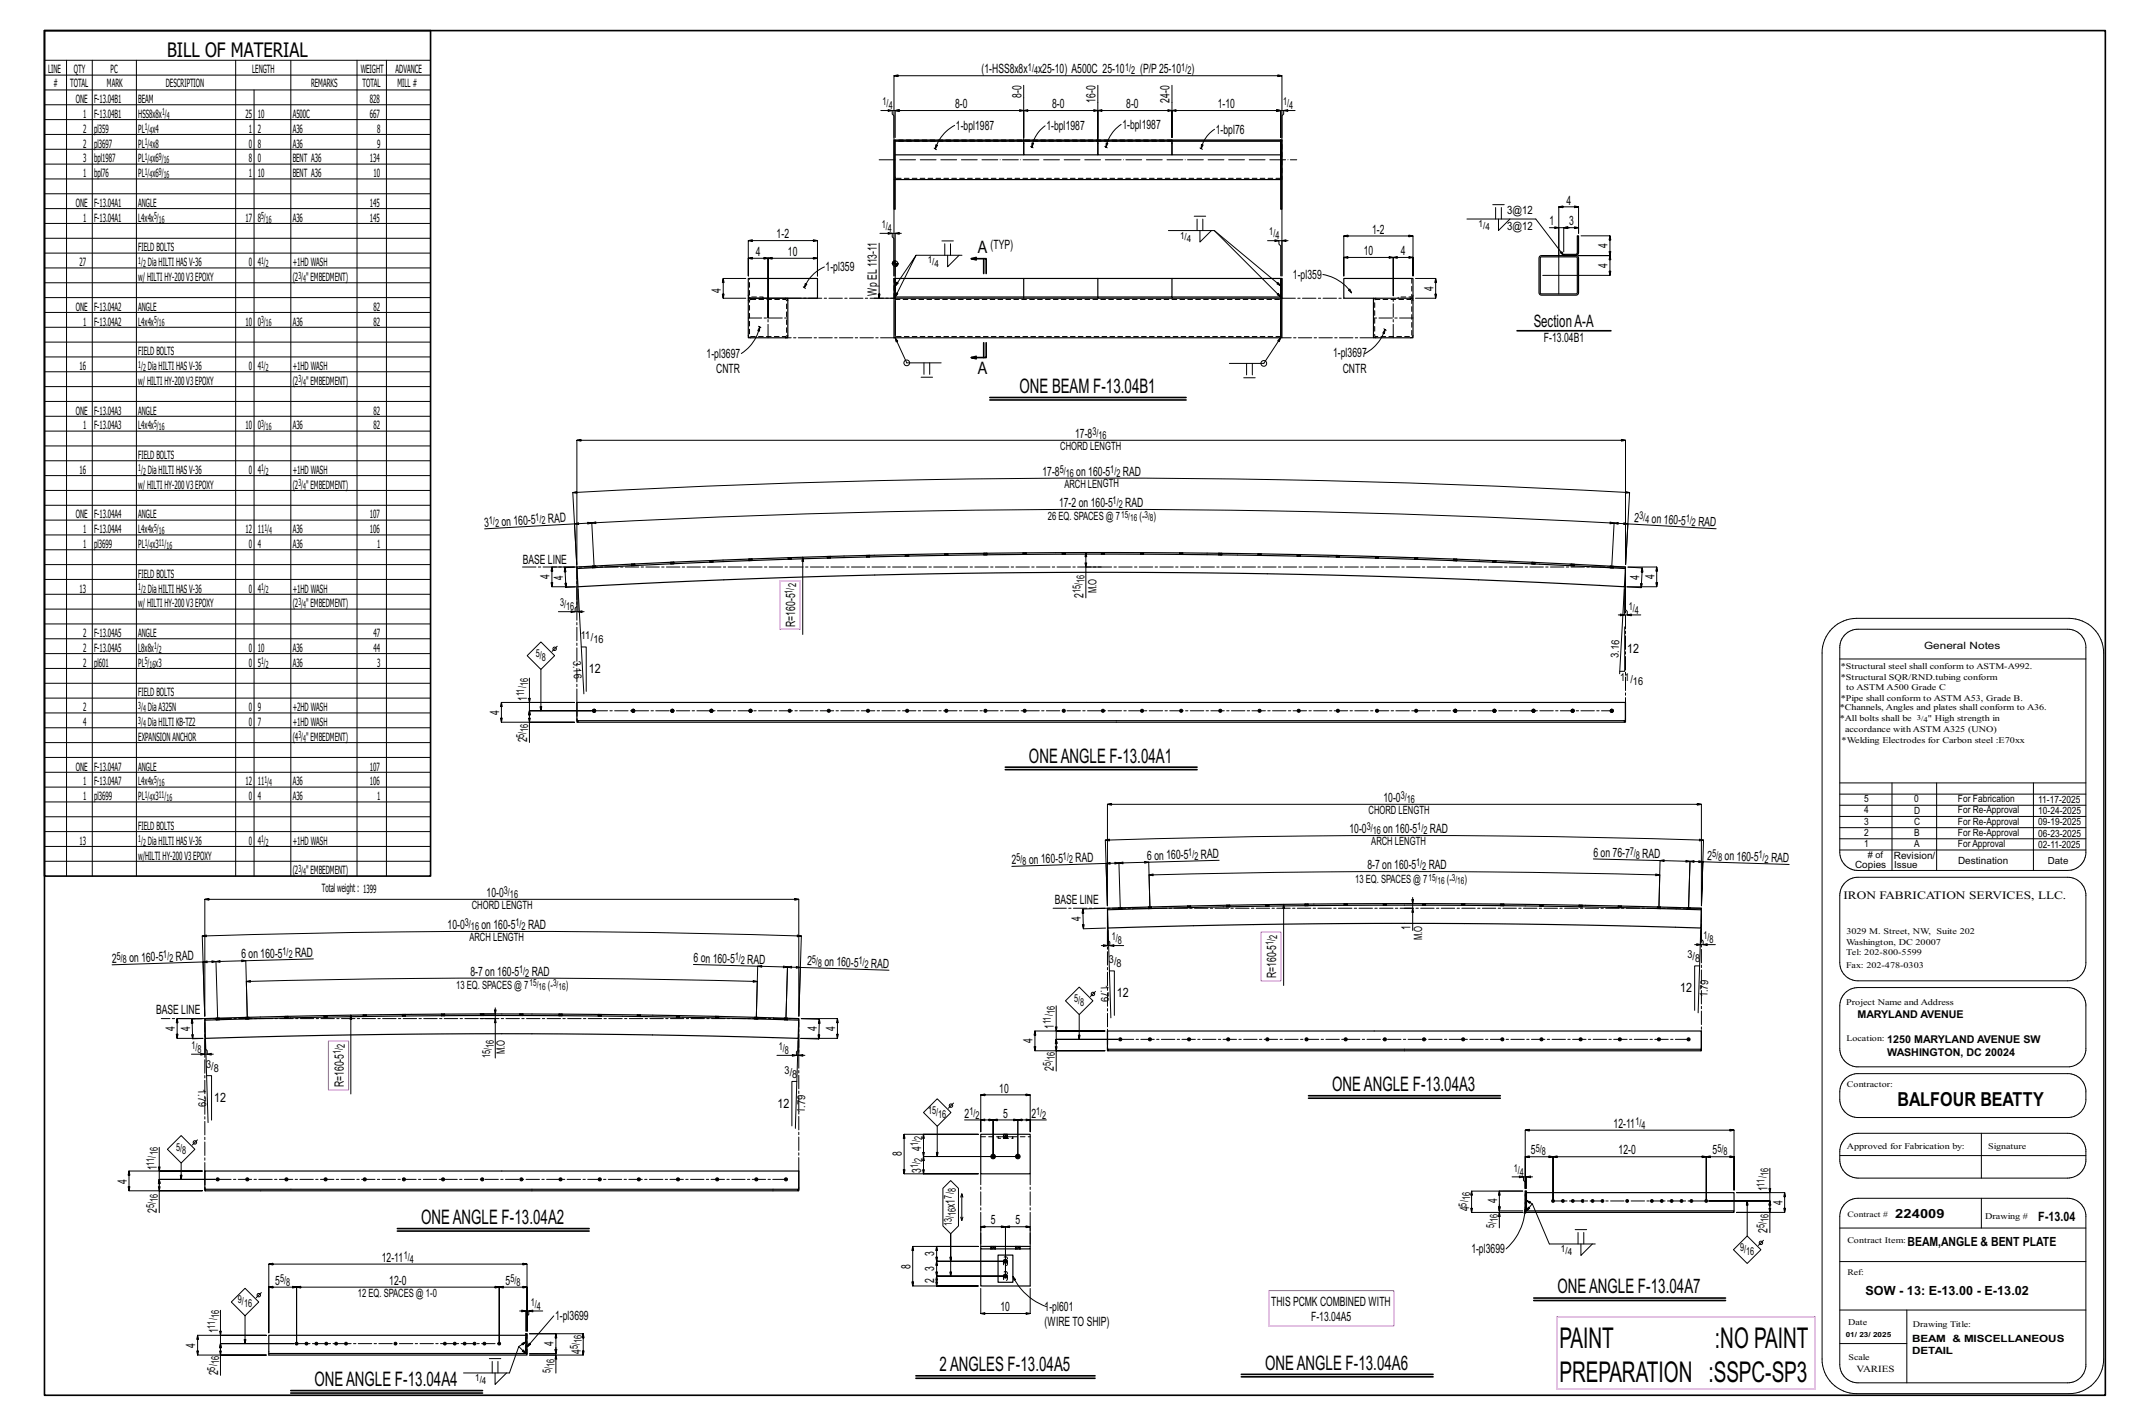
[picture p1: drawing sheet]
<svg xmlns="http://www.w3.org/2000/svg" width="914mm" height="610mm" viewBox="0 0 914 610" stroke-linecap="round" stroke-linejoin="round" font-family="sans-serif">
<defs><g id="words">
<g font-size="12.2">
<text x="667.9" y="577">PAINT</text>
<text x="734.5" y="577">:NO PAINT</text>
<text x="667.9" y="591.5">PREPARATION :SSPC-SP3</text>
</g>
<g font-size="8.6">
<text x="71.6" y="24.5">BILL OF MATERIAL</text>
<text x="436.6" y="168.2">ONE BEAM F-13.04B1</text>
<text x="440.7" y="326.5">ONEANGLE F-13.04A1</text>
<text x="570.6" y="467.1">ONEANGLE F-13.04A3</text>
<text x="180.3" y="524">ONEANGLE F-13.04A2</text>
<text x="667" y="553.7">ONEANGLE F-13.04A7</text>
<text x="402.4" y="587">2ANGLES F-13.04A5</text>
<text x="541.8" y="586.4">ONEANGLE F-13.04A6</text>
<text x="134.7" y="593.3">ONEANGLE F-13.04A4</text>
</g>
<text font-size="8.3" x="812.7" y="473.4">BALFOUR BEATTY</text>
<g font-size="7.3">
<text x="418.8" y="108.3">A</text>
<text x="656.9" y="139.9">SectionA-A</text>
<text x="418.8" y="160.3">A</text>
</g>
<g font-size="5.5">
<text x="420.4" y="31.4">(1-HSS8x8x</text>
<text x="444.6" y="31.4">x25-10) A500C 25-10</text>
<text x="488.3" y="31.4">(P/P25-10</text>
<text x="510.3" y="31.4">)</text>
<text x="437.5" y="41.8" transform="rotate(-90 437.5 41.8)">8-0</text>
<text x="409.1" y="46.3">8-0</text>
<text x="450.6" y="46.3">8-0</text>
<text x="469.2" y="43.9" transform="rotate(-90 469.2 43.9)">16-0</text>
<text x="482.3" y="46.3">8-0</text>
<text x="501" y="43.9" transform="rotate(-90 501 43.9)">24-0</text>
<text x="521.5" y="46.3">1-10</text>
<text x="409.4" y="55.6">1-bpl1987</text>
<text x="448.2" y="55.8">1-bpl1987</text>
<text x="480.7" y="55.2">1-bpl1987</text>
<text x="520.7" y="57.3">1-bpl76</text>
<text x="670.9" y="87.6">4</text>
<text x="587.7" y="100">1-2</text>
<text x="663.6" y="96.5">1</text>
<text x="672.1" y="96.5">3</text>
<text x="332.6" y="102">1-2</text>
<text x="424.2" y="106.6">(TYP)</text>
<text x="688.5" y="106.2" transform="rotate(-90 688.5 106.2)">4</text>
<text x="323.7" y="109.6">4</text>
<text x="337.5" y="109.6">10</text>
<text x="584.1" y="109.2">10</text>
<text x="599.9" y="109.2">4</text>
<text x="353.6" y="116.2">1-pl359</text>
<text x="553.7" y="119.4">1-pl359</text>
<text x="688.5" y="114.7" transform="rotate(-90 688.5 114.7)">4</text>
<text x="308.8" y="125.4" transform="rotate(-90 308.8 125.4)">4</text>
<text x="613.9" y="124.5" transform="rotate(-90 613.9 124.5)">4</text>
<text x="375.5" y="126.6" transform="rotate(-90 375.5 126.6)">Wp EL113-11</text>
<text x="661.2" y="146.6">F-13.04B1</text>
<text x="302.6" y="153.3">1-pl3697</text>
<text x="571" y="153">1-pl3697</text>
<text x="306.7" y="159.8">CNTR</text>
<text x="575.1" y="159.5">CNTR</text>
<text x="460.5" y="187.5">17-8</text>
<text x="446.5" y="203.7">17-8</text>
<text x="461" y="203.7">on 160-5</text>
<text x="480.9" y="203.7">RAD</text>
<text x="453.6" y="217.1">17-2 on 160-5</text>
<text x="481.9" y="217.1">RAD</text>
<text x="207.5" y="225.5" transform="rotate(-3 207.5 225.5)">3</text>
<text x="214.9" y="225.1" transform="rotate(-3 214.9 225.1)">on160-5</text>
<text x="234.8" y="223.9" transform="rotate(-3 234.8 223.9)">RAD</text>
<text x="700" y="223.4" transform="rotate(3 700 223.4)">2</text>
<text x="707.4" y="223.8" transform="rotate(3 707.4 223.8)">on160-5</text>
<text x="727.3" y="225" transform="rotate(3 727.3 225)">RAD</text>
<text x="224" y="241.4">BASE LINE</text>
<text x="235.4" y="248" transform="rotate(-90 235.4 248)">4</text>
<text x="241.2" y="248.3" transform="rotate(-93 241.2 248.3)">4</text>
<text x="702.1" y="248.3" transform="rotate(-87 702.1 248.3)">4</text>
<text x="708.6" y="247.9" transform="rotate(-90 708.6 247.9)">4</text>
<text x="464.1" y="255.9" transform="rotate(-90 464.1 255.9)">2</text>
<text x="340.6" y="268.4" transform="rotate(-90 340.6 268.4)">R=160-5</text>
<text x="696.9" y="279.6">12</text>
<text x="252.1" y="288.2">12</text>
<text x="213.8" y="306" transform="rotate(-90 213.8 306)">4</text>
<text x="225.8" y="300.2" transform="rotate(-90 225.8 300.2)">1</text>
<text x="225.8" y="317.9" transform="rotate(-90 225.8 317.9)">2</text>
<text x="592.5" y="343.3">10-0</text>
<text x="578" y="356.7">10-0</text>
<text x="592.5" y="356.7">on 160-5</text>
<text x="612.4" y="356.7">RAD</text>
<text x="433.3" y="370.1" transform="rotate(-2 433.3 370.1)">2</text>
<text x="440.7" y="369.8" transform="rotate(-2 440.7 369.8)">on160-5</text>
<text x="460.7" y="369.1" transform="rotate(-2 460.7 369.1)">RAD</text>
<text x="491.3" y="368.1" transform="rotate(-1 491.3 368.1)">6on160-5</text>
<text x="514.3" y="367.6" transform="rotate(-1 514.3 367.6)">RAD</text>
<text x="682.4" y="366.9" transform="rotate(1 682.4 366.9)">6on76-7</text>
<text x="703.4" y="367.2" transform="rotate(1 703.4 367.2)">RAD</text>
<text x="731.2" y="367.9" transform="rotate(2 731.2 367.9)">2</text>
<text x="738.6" y="368.2" transform="rotate(2 738.6 368.2)">on160-5</text>
<text x="758.5" y="368.9" transform="rotate(2 758.5 368.9)">RAD</text>
<text x="585.6" y="372.1">8-7 on 160-5</text>
<text x="611.9" y="372.1">RAD</text>
<text x="208.4" y="384">10-0</text>
<text x="451.7" y="387.2">BASE LINE</text>
<text x="462.9" y="394.4" transform="rotate(-92 462.9 394.4)">4</text>
<text x="191.7" y="397.7">10-0</text>
<text x="206.2" y="397.7">on 160-5</text>
<text x="226.1" y="397.7">RAD</text>
<text x="604" y="398.3" transform="rotate(-90 604 398.3)">1</text>
<text x="48" y="412.2" transform="rotate(-2 48 412.2)">2</text>
<text x="55.4" y="411.9" transform="rotate(-2 55.4 411.9)">on160-5</text>
<text x="75.3" y="411.2" transform="rotate(-2 75.3 411.2)">RAD</text>
<text x="103.4" y="410.3" transform="rotate(-1 103.4 410.3)">6on160-5</text>
<text x="126.4" y="409.8" transform="rotate(-1 126.4 409.8)">RAD</text>
<text x="297" y="412" transform="rotate(1 297 412)">6on160-5</text>
<text x="320" y="412.5" transform="rotate(1 320 412.5)">RAD</text>
<text x="345.7" y="413.2" transform="rotate(2 345.7 413.2)">2</text>
<text x="353.1" y="413.5" transform="rotate(2 353.1 413.5)">on160-5</text>
<text x="201.5" y="417.7">8-7 on 160-5</text>
<text x="227.7" y="417.7">RAD</text>
<text x="373" y="414.2" transform="rotate(2 373 414.2)">RAD</text>
<text x="546.6" y="418.8" transform="rotate(-90 546.6 418.8)">R=160-5</text>
<text x="719.6" y="424.8">12</text>
<text x="478.3" y="426.9">12</text>
<text x="66.9" y="434">BASE LINE</text>
<text x="74.9" y="441.3" transform="rotate(-90 74.9 441.3)">4</text>
<text x="81.4" y="441.5" transform="rotate(-92 81.4 441.5)">4</text>
<text x="349.8" y="441.2" transform="rotate(-88 349.8 441.2)">4</text>
<text x="357.7" y="441.5" transform="rotate(-90 357.7 441.5)">4</text>
<text x="451.4" y="440.5" transform="rotate(-90 451.4 440.5)">1</text>
<text x="442.3" y="446.6" transform="rotate(-90 442.3 446.6)">4</text>
<text x="451.4" y="458.5" transform="rotate(-90 451.4 458.5)">2</text>
<text x="147.3" y="465.4" transform="rotate(-90 147.3 465.4)">R=160-5</text>
<text x="428" y="467.7">10</text>
<text x="91.7" y="471.8">12</text>
<text x="333" y="474.2">12</text>
<text x="413.1" y="478.4">2</text>
<text x="429.6" y="478.4">5</text>
<text x="441.7" y="478.4">2</text>
<text x="691.1" y="482.8">12-11</text>
<text x="386.2" y="494.7" transform="rotate(-90 386.2 494.7)">8</text>
<text x="394.5" y="492.8" transform="rotate(-90 394.5 492.8)">4</text>
<text x="655.7" y="494.2">5</text>
<text x="693.2" y="494.2">12-0</text>
<text x="733.5" y="494.2">5</text>
<text x="67.2" y="501.1" transform="rotate(-90 67.2 501.1)">1</text>
<text x="394.5" y="502" transform="rotate(-90 394.5 502)">3</text>
<text x="54.3" y="506.8" transform="rotate(-90 54.3 506.8)">4</text>
<text x="641.2" y="515.1" transform="rotate(-90 641.2 515.1)">4</text>
<text x="757" y="510" transform="rotate(-90 757 510)">1</text>
<text x="763.4" y="515.8" transform="rotate(-90 763.4 515.8)">4</text>
<text x="67.2" y="519.1" transform="rotate(-90 67.2 519.1)">2</text>
<text x="408.9" y="517" transform="rotate(-90 408.9 517)">x1</text>
<text x="629.3" y="518.5" transform="rotate(-90 629.3 518.5)">4</text>
<text x="424.3" y="524.2">5</text>
<text x="434.9" y="524.2">5</text>
<text x="757" y="527.7" transform="rotate(-90 757 527.7)">2</text>
<text x="873" y="522.9">F-13.04</text>
<text x="400.2" y="537.7" transform="rotate(-90 400.2 537.7)">3</text>
<text x="630.2" y="536.6">1-pl3699</text>
<text x="163.5" y="540.2">12-11</text>
<text x="389.9" y="543.1" transform="rotate(-90 389.9 543.1)">8</text>
<text x="400.2" y="544.1" transform="rotate(-90 400.2 544.1)">3</text>
<text x="117.9" y="550">5</text>
<text x="166.7" y="550">12-0</text>
<text x="216.6" y="550">5</text>
<text x="400.2" y="549.4" transform="rotate(-90 400.2 549.4)">2</text>
<text x="428.5" y="561.3">10</text>
<text x="447.4" y="561.3">1-pl601</text>
<text x="544.4" y="559.1">THIS PCMK COMBINED WITH</text>
<text x="237.7" y="565.2">1-pl3699</text>
<text x="447.4" y="567.8">(WIRETO SHIP)</text>
<text x="561.5" y="565.6">F-13.04A5</text>
<text x="93.4" y="570.8" transform="rotate(-90 93.4 570.8)">1</text>
<text x="83.6" y="577.1" transform="rotate(-90 83.6 577.1)">4</text>
<text x="237.1" y="576" transform="rotate(-90 237.1 576)">4</text>
<text x="248.8" y="579.6" transform="rotate(-90 248.8 579.6)">4</text>
<text x="93.4" y="588.8" transform="rotate(-90 93.4 588.8)">2</text>
</g>
<g font-size="5.4">
<text x="811.7" y="521.2">224009</text>
<text x="817" y="533.5">BEAM,ANGLE &amp; BENT PLATE</text>
<text x="799" y="554.6">SOW - 13: E-13.00 - E-13.02</text>
</g>
<g font-size="4.9">
<text x="20.6" y="31.1">LINE</text>
<text x="31.6" y="31.1">QTY</text>
<text x="47.4" y="31.1">PC</text>
<text x="108" y="31.1">LENGTH</text>
<text x="154.5" y="31.1">WEIGHT</text>
<text x="169.4" y="31.1">ADVANCE</text>
<text x="23" y="37.4">#</text>
<text x="30.1" y="37.4">TOTAL</text>
<text x="45.8" y="37.4">MARK</text>
<text x="71" y="37.4">DESCRIPTION</text>
<text x="133.2" y="37.4">REMARKS</text>
<text x="155.3" y="37.4">TOTAL</text>
<text x="170.2" y="37.4">MILL #</text>
<text x="32.4" y="44.1">ONE</text>
<text x="40.3" y="44.1">F-13.04B1</text>
<text x="59.2" y="44.1">BEAM</text>
<text x="158.4" y="44.1">828</text>
<text x="35.6" y="50.5">1</text>
<text x="40.3" y="50.5">F-13.04B1</text>
<text x="59.2" y="50.5">HSS8x8x</text>
<text x="105.1" y="50.5">25</text>
<text x="110.4" y="50.5">10</text>
<text x="125.3" y="50.5">A500C</text>
<text x="158.4" y="50.5">667</text>
<text x="35.6" y="56.8">2</text>
<text x="40.3" y="56.8">pl359</text>
<text x="59.2" y="56.8">PL x4</text>
<text x="106.6" y="56.8">1</text>
<text x="110.4" y="56.8">2</text>
<text x="125.3" y="56.8">A36</text>
<text x="161.6" y="56.8">8</text>
<text x="35.6" y="63.2">2</text>
<text x="40.3" y="63.2">pl3697</text>
<text x="59.2" y="63.2">PL x8</text>
<text x="106.6" y="63.2">0</text>
<text x="110.4" y="63.2">8</text>
<text x="125.3" y="63.2">A36</text>
<text x="161.6" y="63.2">9</text>
<text x="35.6" y="69.5">3</text>
<text x="40.3" y="69.5">bpl1987</text>
<text x="59.2" y="69.5">PL x6</text>
<text x="106.6" y="69.5">8</text>
<text x="110.4" y="69.5">0</text>
<text x="125.3" y="69.5">BENT A36</text>
<text x="158.4" y="69.5">134</text>
<text x="35.6" y="75.9">1</text>
<text x="40.3" y="75.9">bpl76</text>
<text x="59.2" y="75.9">PL x6</text>
<text x="106.6" y="75.9">1</text>
<text x="110.4" y="75.9">10</text>
<text x="125.3" y="75.9">BENT A36</text>
<text x="160" y="75.9">10</text>
<text x="32.4" y="88.6">ONE</text>
<text x="40.3" y="88.6">F-13.04A1</text>
<text x="59.2" y="88.6">ANGLE</text>
<text x="158.4" y="88.6">145</text>
<text x="35.6" y="94.9">1</text>
<text x="40.3" y="94.9">F-13.04A1</text>
<text x="59.2" y="94.9">L4x4x</text>
<text x="105.1" y="94.9">17</text>
<text x="110.4" y="94.9">8</text>
<text x="125.3" y="94.9">A36</text>
<text x="158.4" y="94.9">145</text>
<text x="645.5" y="91.8">3@12</text>
<text x="645.5" y="98.3">3@12</text>
<text x="59.2" y="107.6">FIELD BOLTS</text>
<text x="34" y="114">27</text>
<text x="63.4" y="114">DiaHILTI HAS V-36</text>
<text x="106.6" y="114">0</text>
<text x="110.4" y="114">4</text>
<text x="125.3" y="114">+1HD WASH</text>
<text x="59.2" y="120.3">w/HILTI HY-200V3EPOXY</text>
<text x="125.3" y="120.3">(2 &quot; EMBEDMENT)</text>
<text x="32.4" y="133">ONE</text>
<text x="40.3" y="133">F-13.04A2</text>
<text x="59.2" y="133">ANGLE</text>
<text x="160" y="133">82</text>
<text x="35.6" y="139.4">1</text>
<text x="40.3" y="139.4">F-13.04A2</text>
<text x="59.2" y="139.4">L4x4x</text>
<text x="105.1" y="139.4">10</text>
<text x="110.4" y="139.4">0</text>
<text x="125.3" y="139.4">A36</text>
<text x="160" y="139.4">82</text>
<text x="59.2" y="152.1">FIELD BOLTS</text>
<text x="34" y="158.4">16</text>
<text x="63.4" y="158.4">DiaHILTI HAS V-36</text>
<text x="106.6" y="158.4">0</text>
<text x="110.4" y="158.4">4</text>
<text x="125.3" y="158.4">+1HD WASH</text>
<text x="59.2" y="164.8">w/HILTI HY-200V3EPOXY</text>
<text x="125.3" y="164.8">(2 &quot; EMBEDMENT)</text>
<text x="32.4" y="177.5">ONE</text>
<text x="40.3" y="177.5">F-13.04A3</text>
<text x="59.2" y="177.5">ANGLE</text>
<text x="160" y="177.5">82</text>
<text x="35.6" y="183.8">1</text>
<text x="40.3" y="183.8">F-13.04A3</text>
<text x="59.2" y="183.8">L4x4x</text>
<text x="105.1" y="183.8">10</text>
<text x="110.4" y="183.8">0</text>
<text x="125.3" y="183.8">A36</text>
<text x="160" y="183.8">82</text>
<text x="59.2" y="196.5">FIELD BOLTS</text>
<text x="454.1" y="192.5">CHORD LENGTH</text>
<text x="34" y="202.9">16</text>
<text x="63.4" y="202.9">DiaHILTI HAS V-36</text>
<text x="106.6" y="202.9">0</text>
<text x="110.4" y="202.9">4</text>
<text x="125.3" y="202.9">+1HD WASH</text>
<text x="59.2" y="209.2">w/HILTI HY-200V3EPOXY</text>
<text x="125.3" y="209.2">(2 &quot; EMBEDMENT)</text>
<text x="455.8" y="208.7">ARCH LENGTH</text>
<text x="32.4" y="221.9">ONE</text>
<text x="40.3" y="221.9">F-13.04A4</text>
<text x="59.2" y="221.9">ANGLE</text>
<text x="158.4" y="221.9">107</text>
<text x="448.8" y="222.8">26 EQ. SPACES @ 7</text>
<text x="488" y="222.8">(-</text>
<text x="494.1" y="222.8">)</text>
<text x="35.6" y="228.3">1</text>
<text x="40.3" y="228.3">F-13.04A4</text>
<text x="59.2" y="228.3">L4x4x</text>
<text x="105.1" y="228.3">12</text>
<text x="110.4" y="228.3">11</text>
<text x="125.3" y="228.3">A36</text>
<text x="158.4" y="228.3">106</text>
<text x="35.6" y="234.6">1</text>
<text x="40.3" y="234.6">pl3699</text>
<text x="59.2" y="234.6">PL x3</text>
<text x="106.6" y="234.6">0</text>
<text x="110.4" y="234.6">4</text>
<text x="125.3" y="234.6">A36</text>
<text x="161.6" y="234.6">1</text>
<text x="59.2" y="247.3">FIELD BOLTS</text>
<text x="34" y="253.7">13</text>
<text x="63.4" y="253.7">DiaHILTI HAS V-36</text>
<text x="106.6" y="253.7">0</text>
<text x="110.4" y="253.7">4</text>
<text x="125.3" y="253.7">+1HD WASH</text>
<text x="469.6" y="254" transform="rotate(-90 469.6 254)">M.O</text>
<text x="59.2" y="260">w/HILTI HY-200V3EPOXY</text>
<text x="125.3" y="260">(2 &quot; EMBEDMENT)</text>
<text x="35.6" y="272.7">2</text>
<text x="40.3" y="272.7">F-13.04A5</text>
<text x="59.2" y="272.7">ANGLE</text>
<text x="160" y="272.7">47</text>
<text x="35.6" y="279.1">2</text>
<text x="40.3" y="279.1">F-13.04A5</text>
<text x="59.2" y="279.1">L8x8x</text>
<text x="106.6" y="279.1">0</text>
<text x="110.4" y="279.1">10</text>
<text x="125.3" y="279.1">A36</text>
<text x="160" y="279.1">44</text>
<text x="35.6" y="285.4">2</text>
<text x="40.3" y="285.4">pl601</text>
<text x="59.2" y="285.4">PL</text>
<text x="66.5" y="285.4">x3</text>
<text x="106.6" y="285.4">0</text>
<text x="110.4" y="285.4">5</text>
<text x="125.3" y="285.4">A36</text>
<text x="161.6" y="285.4">3</text>
<text x="59.2" y="298.1">FIELD BOLTS</text>
<text x="35.6" y="304.5">2</text>
<text x="63.4" y="304.5">DiaA325N</text>
<text x="106.6" y="304.5">0</text>
<text x="110.4" y="304.5">9</text>
<text x="125.3" y="304.5">+2HD WASH</text>
<text x="35.6" y="310.8">4</text>
<text x="63.4" y="310.8">DiaHILTI KB-TZ2</text>
<text x="106.6" y="310.8">0</text>
<text x="110.4" y="310.8">7</text>
<text x="125.3" y="310.8">+1HD WASH</text>
<text x="59.2" y="317.2">EXPANSIONANCHOR</text>
<text x="125.3" y="317.2">(4 &quot; EMBEDMENT)</text>
<text x="32.4" y="329.9">ONE</text>
<text x="40.3" y="329.9">F-13.04A7</text>
<text x="59.2" y="329.9">ANGLE</text>
<text x="158.4" y="329.9">107</text>
<text x="35.6" y="336.2">1</text>
<text x="40.3" y="336.2">F-13.04A7</text>
<text x="59.2" y="336.2">L4x4x</text>
<text x="105.1" y="336.2">12</text>
<text x="110.4" y="336.2">11</text>
<text x="125.3" y="336.2">A36</text>
<text x="158.4" y="336.2">106</text>
<text x="35.6" y="342.6">1</text>
<text x="40.3" y="342.6">pl3699</text>
<text x="59.2" y="342.6">PL x3</text>
<text x="106.6" y="342.6">0</text>
<text x="110.4" y="342.6">4</text>
<text x="125.3" y="342.6">A36</text>
<text x="161.6" y="342.6">1</text>
<text x="586.2" y="348.4">CHORD LENGTH</text>
<text x="59.2" y="355.3">FIELD BOLTS</text>
<text x="34" y="361.6">13</text>
<text x="63.4" y="361.6">DiaHILTI HAS V-36</text>
<text x="106.6" y="361.6">0</text>
<text x="110.4" y="361.6">4</text>
<text x="125.3" y="361.6">+1HD WASH</text>
<text x="587.3" y="361.7">ARCH LENGTH</text>
<text x="59.2" y="368">w/HILTI HY-200V3EPOXY</text>
<text x="125.3" y="374.3">(2 &quot; EMBEDMENT)</text>
<text x="137.8" y="381.9">Totalweight : 1399</text>
<text x="580.4" y="378.2">13 EQ. SPACES @ 7</text>
<text x="619.7" y="378.2">(-</text>
<text x="627.3" y="378.2">)</text>
<text x="202" y="389">CHORD LENGTH</text>
<text x="789.5" y="384.8">IRON FABRICATION SERVICES, LLC.</text>
<text x="201.1" y="402.7">ARCH LENGTH</text>
<text x="609.1" y="402.5" transform="rotate(-90 609.1 402.5)">M.O</text>
<text x="195.4" y="423.2">13 EQ. SPACES @ 7</text>
<text x="234.7" y="423.3">(-</text>
<text x="242.3" y="423.4">)</text>
<text x="216.2" y="451.3" transform="rotate(-90 216.2 451.3)">M.O</text>
<text x="153.3" y="555.1">12 EQ. SPACES @ 1-0</text>
</g>
<g font-size="4.7">
<text x="440.3" y="30.2">1/</text>
<text x="442.9" y="31.8">4</text>
<text x="481.9" y="30.2">1/</text>
<text x="484.5" y="31.8">2</text>
<text x="505.9" y="30.2">1/</text>
<text x="508.6" y="31.8">2</text>
<text x="378" y="45.1">1/</text>
<text x="380.6" y="46.7">4</text>
<text x="549.6" y="45.1">1/</text>
<text x="552.2" y="46.7">4</text>
<text x="377.6" y="97.7">1/</text>
<text x="380.2" y="99.3">4</text>
<text x="543.6" y="100.8">1/</text>
<text x="546.2" y="102.5">4</text>
<text x="467.8" y="186.2">3/</text>
<text x="470.5" y="187.9">16</text>
<text x="453.9" y="202.4">5/</text>
<text x="475.5" y="202.4">1/</text>
<text x="456.5" y="204.1">16</text>
<text x="478.1" y="204.1">2</text>
<text x="476.5" y="215.8">1/</text>
<text x="479.1" y="217.5">2</text>
<text x="209.5" y="224.2" transform="rotate(-3 209.5 224.2)">1/</text>
<text x="212.2" y="225.7" transform="rotate(-3 212.2 225.7)">2</text>
<text x="229.4" y="223" transform="rotate(-3 229.4 223)">1/</text>
<text x="232.1" y="224.5" transform="rotate(-3 232.1 224.5)">2</text>
<text x="702.1" y="222.3" transform="rotate(3 702.1 222.3)">3/</text>
<text x="704.6" y="224.1" transform="rotate(3 704.6 224.1)">4</text>
<text x="722" y="223.5" transform="rotate(3 722 223.5)">1/</text>
<text x="724.5" y="225.3" transform="rotate(3 724.5 225.3)">2</text>
<text x="341" y="251.5" transform="rotate(-90 341 251.5)">2</text>
<text x="464.5" y="249.5" transform="rotate(-90 464.5 249.5)">16</text>
<text x="339.4" y="254.1" transform="rotate(-90 339.4 254.1)">1/</text>
<text x="462.8" y="253.9" transform="rotate(-90 462.8 253.9)">15/</text>
<text x="239.9" y="259.6">3/</text>
<text x="242.5" y="261.3">16</text>
<text x="697.6" y="261">1/</text>
<text x="700.2" y="262.7">4</text>
<text x="248.7" y="273.7">11/</text>
<text x="254.2" y="275.3">16</text>
<text x="229.5" y="281.2">5/</text>
<text x="693.2" y="281.6" transform="rotate(-87 693.2 281.6)">3.16</text>
<text x="232.1" y="282.9">8</text>
<text x="245.4" y="282.9" transform="rotate(87 245.4 282.9)">3.16</text>
<text x="226.2" y="293.8" transform="rotate(-90 226.2 293.8)">16</text>
<text x="693.9" y="291.7">11/</text>
<text x="699.4" y="293.4">16</text>
<text x="224.5" y="298.1" transform="rotate(-90 224.5 298.1)">11/</text>
<text x="224.5" y="315.8" transform="rotate(-90 224.5 315.8)">5/</text>
<text x="226.2" y="313.2" transform="rotate(-90 226.2 313.2)">16</text>
<text x="599.9" y="342.1">3/</text>
<text x="602.5" y="343.7">16</text>
<text x="585.3" y="355.4">3/</text>
<text x="587.9" y="357.1">16</text>
<text x="607" y="355.4">1/</text>
<text x="609.6" y="357.1">2</text>
<text x="698" y="365.9" transform="rotate(1 698 365.9)">7/</text>
<text x="435.3" y="368.7" transform="rotate(-2 435.3 368.7)">5/</text>
<text x="438" y="370.3" transform="rotate(-2 438 370.3)">8</text>
<text x="455.2" y="368" transform="rotate(-2 455.2 368)">1/</text>
<text x="457.9" y="369.6" transform="rotate(-2 457.9 369.6)">2</text>
<text x="508.9" y="366.4" transform="rotate(-1 508.9 366.4)">1/</text>
<text x="511.6" y="368" transform="rotate(-1 511.6 368)">2</text>
<text x="606.5" y="370.9">1/</text>
<text x="700.6" y="367.6" transform="rotate(1 700.6 367.6)">8</text>
<text x="733.3" y="366.8" transform="rotate(2 733.3 366.8)">5/</text>
<text x="735.8" y="368.5" transform="rotate(2 735.8 368.5)">8</text>
<text x="753.2" y="367.5" transform="rotate(2 753.2 367.5)">1/</text>
<text x="755.7" y="369.2" transform="rotate(2 755.7 369.2)">2</text>
<text x="609.2" y="372.5">2</text>
<text x="215.8" y="382.8">3/</text>
<text x="218.4" y="384.4">16</text>
<text x="199.1" y="396.5">3/</text>
<text x="201.7" y="398.1">16</text>
<text x="220.8" y="396.5">1/</text>
<text x="223.4" y="398.1">2</text>
<text x="547" y="401.9" transform="rotate(-90 547 401.9)">2</text>
<text x="476.2" y="402.6">1/</text>
<text x="478.8" y="404.2">8</text>
<text x="545.4" y="404.5" transform="rotate(-90 545.4 404.5)">1/</text>
<text x="729.6" y="402.2">1/</text>
<text x="732.2" y="403.8">8</text>
<text x="50" y="410.9" transform="rotate(-2 50 410.9)">5/</text>
<text x="52.7" y="412.4" transform="rotate(-2 52.7 412.4)">8</text>
<text x="69.9" y="410.1" transform="rotate(-2 69.9 410.1)">1/</text>
<text x="72.6" y="411.7" transform="rotate(-2 72.6 411.7)">2</text>
<text x="121" y="408.7" transform="rotate(-1 121 408.7)">1/</text>
<text x="123.6" y="410.3" transform="rotate(-1 123.6 410.3)">2</text>
<text x="314.7" y="411.1" transform="rotate(1 314.7 411.1)">1/</text>
<text x="317.2" y="412.9" transform="rotate(1 317.2 412.9)">2</text>
<text x="347.7" y="412" transform="rotate(2 347.7 412)">5/</text>
<text x="350.3" y="413.8" transform="rotate(2 350.3 413.8)">8</text>
<text x="367.7" y="412.8" transform="rotate(2 367.7 412.8)">1/</text>
<text x="474.9" y="412.3">3/</text>
<text x="478.2" y="414">8</text>
<text x="722.7" y="410.2">3/</text>
<text x="726" y="411.9">8</text>
<text x="222.4" y="416.5">1/</text>
<text x="225" y="418.1">2</text>
<text x="370.2" y="414.5" transform="rotate(2 370.2 414.5)">2</text>
<text x="471.5" y="421.5" transform="rotate(88 471.5 421.5)">1.79</text>
<text x="460" y="429">5/</text>
<text x="462.6" y="430.6">8</text>
<text x="731.4" y="426.9" transform="rotate(-88 731.4 426.9)">1.79</text>
<text x="451.8" y="434.1" transform="rotate(-90 451.8 434.1)">16</text>
<text x="450.1" y="438.4" transform="rotate(-90 450.1 438.4)">11/</text>
<text x="82" y="449.1">1/</text>
<text x="147.7" y="448.6" transform="rotate(-90 147.7 448.6)">2</text>
<text x="211.5" y="448.6" transform="rotate(-90 211.5 448.6)">16</text>
<text x="333.5" y="449.6">1/</text>
<text x="84.6" y="450.7">8</text>
<text x="146" y="451.2" transform="rotate(-90 146 451.2)">1/</text>
<text x="209.9" y="452.9" transform="rotate(-90 209.9 452.9)">15/</text>
<text x="336.1" y="451.2">8</text>
<text x="451.8" y="453.8" transform="rotate(-90 451.8 453.8)">16</text>
<text x="88.3" y="457.2">3/</text>
<text x="91.5" y="458.8">8</text>
<text x="336" y="459.7">3/</text>
<text x="339.3" y="461.3">8</text>
<text x="450.1" y="456.5" transform="rotate(-90 450.1 456.5)">5/</text>
<text x="84.8" y="466.3" transform="rotate(88 84.8 466.3)">1.79</text>
<text x="344.7" y="476.4" transform="rotate(-88 344.7 476.4)">1.79</text>
<text x="397.5" y="476.8">15/</text>
<text x="401.8" y="478.4">16</text>
<text x="415.2" y="477.2">1/</text>
<text x="417.8" y="478.9">2</text>
<text x="443.8" y="477.2">1/</text>
<text x="446.4" y="478.9">2</text>
<text x="700.5" y="481.6">1/</text>
<text x="703.1" y="483.2">4</text>
<text x="393.3" y="490.8" transform="rotate(-90 393.3 490.8)">1/</text>
<text x="395" y="488.2" transform="rotate(-90 395 488.2)">2</text>
<text x="67.6" y="494.6" transform="rotate(-90 67.6 494.6)">16</text>
<text x="75.4" y="492.5">5/</text>
<text x="78" y="494.2">8</text>
<text x="395" y="497.3" transform="rotate(-90 395 497.3)">2</text>
<text x="657.7" y="493">5/</text>
<text x="660.3" y="494.6">8</text>
<text x="735.6" y="493">5/</text>
<text x="738.2" y="494.6">8</text>
<text x="66" y="499" transform="rotate(-90 66 499)">11/</text>
<text x="393.3" y="500" transform="rotate(-90 393.3 500)">1/</text>
<text x="648.4" y="501.6">1/</text>
<text x="651" y="503.2">4</text>
<text x="757.4" y="503.6" transform="rotate(-90 757.4 503.6)">16</text>
<text x="755.8" y="508" transform="rotate(-90 755.8 508)">11/</text>
<text x="67.6" y="514.5" transform="rotate(-90 67.6 514.5)">16</text>
<text x="407.7" y="513.1" transform="rotate(-90 407.7 513.1)">7/</text>
<text x="409.4" y="510.5" transform="rotate(-90 409.4 510.5)">8</text>
<text x="629.7" y="513.9" transform="rotate(-90 629.7 513.9)">16</text>
<text x="66" y="517.1" transform="rotate(-90 66 517.1)">5/</text>
<text x="409.4" y="520.5" transform="rotate(-90 409.4 520.5)">16</text>
<text x="628" y="516.5" transform="rotate(-90 628 516.5)">5/</text>
<text x="407.7" y="524.8" transform="rotate(-90 407.7 524.8)">13/</text>
<text x="639.9" y="525.6" transform="rotate(-90 639.9 525.6)">5/</text>
<text x="641.6" y="523" transform="rotate(-90 641.6 523)">16</text>
<text x="755.8" y="525.6" transform="rotate(-90 755.8 525.6)">5/</text>
<text x="757.4" y="523" transform="rotate(-90 757.4 523)">16</text>
<text x="173" y="538.9">1/</text>
<text x="745.3" y="535.5">9/</text>
<text x="747.9" y="537.2">16</text>
<text x="175.6" y="540.6">4</text>
<text x="119.9" y="548.8">5/</text>
<text x="122.5" y="550.4">8</text>
<text x="218.6" y="548.8">5/</text>
<text x="221.2" y="550.4">8</text>
<text x="101.9" y="557.9">9/</text>
<text x="104.5" y="559.6">16</text>
<text x="227.3" y="559">1/</text>
<text x="230" y="560.6">4</text>
<text x="92.2" y="568.8" transform="rotate(-90 92.2 568.8)">11/</text>
<text x="93.8" y="564.4" transform="rotate(-90 93.8 564.4)">16</text>
<text x="249.2" y="574.9" transform="rotate(-90 249.2 574.9)">16</text>
<text x="247.5" y="577.6" transform="rotate(-90 247.5 577.6)">5/</text>
<text x="92.2" y="586.7" transform="rotate(-90 92.2 586.7)">5/</text>
<text x="93.8" y="584.1" transform="rotate(-90 93.8 584.1)">16</text>
<text x="235.8" y="587.8" transform="rotate(-90 235.8 587.8)">5/</text>
<text x="237.5" y="585.2" transform="rotate(-90 237.5 585.2)">16</text>
</g>
<g font-size="4.6">
<text x="795.6" y="436">MARYLAND AVENUE</text>
<text x="808.3" y="446.4">1250 MARYLAND AVENUE SW</text>
<text x="808.3" y="452">WASHINGTON, DC 20024</text>
</g>
<g font-size="4.3">
<text x="824.1" y="277.6">General Notes</text>
<text x="798.4" y="343.5">5</text>
<text x="819.8" y="343.5">0</text>
<text x="838.6" y="343.5">For Fabrication</text>
<text x="873" y="343.8">11-17-2025</text>
<text x="798.4" y="353">3</text>
<text x="798.4" y="348.2">4</text>
<text x="819.8" y="353.1">C</text>
<text x="819.8" y="348.3">D</text>
<text x="838.6" y="353">For Re-Approval</text>
<text x="838.6" y="348.2">For Re-Approval</text>
<text x="873" y="353.3">09-19-2025</text>
<text x="873" y="348.5">10-24-2025</text>
<text x="798.4" y="357.8">2</text>
<text x="819.8" y="357.9">B</text>
<text x="838.6" y="357.8">For Re-Approval</text>
<text x="873" y="358.1">06-23-2025</text>
<text x="798.4" y="362.6">1</text>
<text x="819.8" y="362.6">A</text>
<text x="838.6" y="362.6">For Approval</text>
<text x="873" y="362.9">02-11-2025</text>
<text x="794.5" y="371.5">Copies</text>
<text x="811.1" y="367.7">Revision/</text>
<text x="838.6" y="369.7">Destination</text>
<text x="818.9" y="574.4">BEAM &amp; MISCELLANEOUS</text>
<text x="818.9" y="579.6">DETAIL</text>
</g>
<g font-size="4.2">
<text x="69.4" y="49.4">1/</text>
<text x="71.5" y="50.9">4</text>
<text x="62" y="55.7">1/</text>
<text x="64.1" y="57.2">4</text>
<text x="62" y="62.1">1/</text>
<text x="64.1" y="63.6">4</text>
<text x="62" y="68.4">1/</text>
<text x="64.1" y="69.9">4</text>
<text x="68" y="68.4">9/</text>
<text x="70.1" y="69.9">16</text>
<text x="62" y="74.8">1/</text>
<text x="64.1" y="76.3">4</text>
<text x="68" y="74.8">9/</text>
<text x="70.1" y="76.3">16</text>
<text x="66" y="93.8">5/</text>
<text x="68.1" y="95.3">16</text>
<text x="111.8" y="93.8">5/</text>
<text x="113.9" y="95.3">16</text>
<text x="633.3" y="97.2">1/</text>
<text x="636.2" y="98.7">4</text>
<text x="505.4" y="102.1">1/</text>
<text x="508.3" y="103.6">4</text>
<text x="59.2" y="112.9">1/</text>
<text x="111.8" y="112.9">1/</text>
<text x="397.3" y="112.7">1/</text>
<text x="61.3" y="114.4">2</text>
<text x="113.9" y="114.4">2</text>
<text x="127.8" y="119.2">3/</text>
<text x="400.2" y="114.2">4</text>
<text x="129.9" y="120.7">4</text>
<text x="66" y="138.3">5/</text>
<text x="68.1" y="139.8">16</text>
<text x="111.8" y="138.3">3/</text>
<text x="113.9" y="139.8">16</text>
<text x="59.2" y="157.3">1/</text>
<text x="61.3" y="158.8">2</text>
<text x="111.8" y="157.3">1/</text>
<text x="113.9" y="158.8">2</text>
<text x="127.8" y="163.7">3/</text>
<text x="129.9" y="165.2">4</text>
<text x="66" y="182.7">5/</text>
<text x="68.1" y="184.2">16</text>
<text x="111.8" y="182.7">3/</text>
<text x="113.9" y="184.2">16</text>
<text x="59.2" y="201.8">1/</text>
<text x="61.3" y="203.3">2</text>
<text x="111.8" y="201.8">1/</text>
<text x="113.9" y="203.3">2</text>
<text x="127.8" y="208.1">3/</text>
<text x="129.9" y="209.6">4</text>
<text x="480.1" y="221.7">15/</text>
<text x="490.2" y="221.7">3/</text>
<text x="66" y="227.2">5/</text>
<text x="113.3" y="227.2">1/</text>
<text x="484" y="223.2">16</text>
<text x="492.5" y="223.2">8</text>
<text x="62" y="233.5">1/</text>
<text x="68" y="233.5">11/</text>
<text x="68.1" y="228.7">16</text>
<text x="115.3" y="228.7">4</text>
<text x="64.1" y="235">4</text>
<text x="71.3" y="235">16</text>
<text x="59.2" y="252.6">1/</text>
<text x="61.3" y="254.1">2</text>
<text x="111.8" y="252.6">1/</text>
<text x="113.9" y="254.1">2</text>
<text x="127.8" y="258.9">3/</text>
<text x="129.9" y="260.4">4</text>
<text x="66" y="278">1/</text>
<text x="68.1" y="279.5">2</text>
<text x="62" y="284.3">5/</text>
<text x="64.1" y="285.8">16</text>
<text x="111.8" y="284.3">1/</text>
<text x="113.9" y="285.8">2</text>
<text x="59.2" y="303.4">3/</text>
<text x="61.3" y="304.9">4</text>
<text x="59.2" y="309.7">3/</text>
<text x="61.3" y="311.2">4</text>
<text x="127.8" y="316.1">3/</text>
<text x="129.9" y="317.6">4</text>
<text x="66" y="335.1">5/</text>
<text x="113.3" y="335.1">1/</text>
<text x="62" y="341.5">1/</text>
<text x="68" y="341.5">11/</text>
<text x="68.1" y="336.6">16</text>
<text x="115.3" y="336.6">4</text>
<text x="64.1" y="343">4</text>
<text x="71.3" y="343">16</text>
<text x="59.2" y="360.5">1/</text>
<text x="61.3" y="362">2</text>
<text x="111.8" y="360.5">1/</text>
<text x="113.9" y="362">2</text>
<text x="811.3" y="371.4">Issue</text>
<text x="877.1" y="369.8">Date</text>
<text x="127.8" y="373.2">3/</text>
<text x="129.9" y="374.7">4</text>
<text x="611.8" y="377.1">15/</text>
<text x="621.8" y="377.1">3/</text>
<text x="615.6" y="378.5">16</text>
<text x="624.2" y="378.5">16</text>
<text x="226.8" y="422.2">15/</text>
<text x="230.7" y="423.7">16</text>
<text x="236.9" y="422.2">3/</text>
<text x="239.2" y="423.7">16</text>
<text x="668.6" y="536">1/</text>
<text x="671.5" y="537.4">4</text>
<text x="203.5" y="591.2">1/</text>
<text x="206.4" y="592.6">4</text>
</g>
<text font-size="4" x="795.1" y="587.5">VARIES</text>
<text font-size="3.9" x="799.9" y="367.1"># of</text>
<g font-size="3.7">
<text x="788.4" y="286.2">*Structural steel shall conform to ASTM-A992.</text>
<text x="788.4" y="291.2">*Structural SQR/RND.tubing conform</text>
<text x="790.7" y="295.5">to ASTM A500 Grade C</text>
<text x="787.9" y="304.1">*Channels, Angles and plates shall conform to A36.</text>
<text x="788.4" y="300.2">*Pipe shall conform to ASTM A53, Grade B.</text>
<text x="788" y="308.9">*All bolts shall be</text>
<text x="825.7" y="308.9">&quot; High strength in</text>
<text x="790.2" y="313.2">accordance with ASTM A325 (UNO)</text>
<text x="788.8" y="318">*Welding Electrodes for Carbon steel :E70xx</text>
<text x="790.8" y="399.9">3029 M. Street, NW, Suite 202</text>
<text x="790.7" y="404.6">Washington, DC 20007</text>
<text x="790.7" y="409">Tel: 202-800-5599</text>
<text x="790.7" y="414.2">Fax: 202-478-0303</text>
<text x="790.7" y="430">Project Name and Address</text>
<text x="790.8" y="445.6">Location:</text>
<text x="791" y="465.3">Contractor:</text>
<text x="791" y="491.9">Approved for Fabrication by:</text>
<text x="851.5" y="492">Signature</text>
<text x="850.2" y="522">Drawing #</text>
<text x="791.2" y="532.3">Contract Item:</text>
<text x="791.5" y="567.4">Date</text>
<text x="819.3" y="568.1">Drawing Title:</text>
<text x="791.7" y="582.1">Scale</text>
</g>
<text font-size="3.6" x="791.2" y="545.9">Ref:</text>
<text font-size="3.5" x="791.3" y="520.8">Contract #</text>
<g font-size="3.2">
<text x="821" y="308">3/</text>
<text x="823.9" y="309.1">4</text>
</g>
<text font-size="3" x="790.5" y="572.4">01/ 23/ 2025</text>
</g></defs>
<g fill="none" stroke="#000" stroke-width=".43">
<path d="M19 25.8h165.4M19 32.2h165.4M19 38.5h165.4M28.5 25.8v349.3M39.5 25.8v349.3M58.4 25.8v349.3M100.9 25.8v349.3M108.8 38.5v336.6M124.6 25.8v349.3M152.9 25.8v349.3M165.5 25.8v349.3M438.4 36.5v22.4v-11.6l-1.7-.4v.8l1.7-.4h-55"/>
<path d="M470.2 36.5v23.4v-12.6l-1.8-.4v.8l1.8-.4h-31.8l1.8-.4v.8l-1.8-.4v12.6M501.9 36.5v22.4M19 44.9h165.4M19 51.2h165.4M19 57.6h165.4M377.2 47.3h4.9v1.5l.8 .8v9.3M380.4 46.9l1.7 .4-1.7 .4zM382.1 47.3h3.9M383.4 47.3l1.8-.4v.8zM383.4 47.3v11.6zM408.9 53.7a17 17 0 0 0-8.3 10M447.6 53.9a14 14 0 0 0-5.7 9.1"/>
<path d="M480.2 53.3a15.3 15.3 0 0 0-6.5 9.7M520.2 55.3a13.2 13.2 0 0 0-5.8 8.3M545.9 47.3h3.9M546.8 46.9l1.7 .4-1.7 .4zM548.5 47.3v11.6v-11.6l-1.7-.4v.8l1.7-.4h-46.6l1.8-.4v.8l-1.8-.4v11.6v-11.6l-1.7-.4v.8l1.7-.4h-31.7l1.7-.4v.8l-1.7-.4v11.6M549.8 47.3l1.7-.4v.8zM554.7 47.3h-4.9v1.5l-.8 .8v9.3M19 63.9h165.4M19 70.3h165.4M19 76.6h165.4M400.1 63.3l.5 .4M400.6 63.7l.4 .4"/>
<path d="M400.8 61.9l.7 .3-.9 1.5zM441.4 62.7l.5 .3M441.9 63l.5 .3M442 61.2l.7 .2-.8 1.6zM473.2 62.7l.5 .3M473.7 63l.5 .3M473.8 61.2l.7 .2-.8 1.6zM514 63.3l.4 .3M514.4 63.6l.5 .4M514.6 61.8l.7 .3-.9 1.5zM19 83h165.4M19 89.3h165.4"/>
<path d="M19 95.7h165.4M376.9 99.9h5.2v1.5l.8 .7v16v-85.7l1.7 .4v-.8l-1.7 .4h166.1l-1.7 .4v-.8l1.7 .4v85.7v-15.1M380.4 99.5l1.7 .4-1.7 .4zM382.1 99.9h3.9M383.4 99.9l1.8-.4v.8zM383.4 99.9v26.7M500.4 98.7h19.7l28.4 28.4-1.5-.9 .5-.6 1 1.5M511.5 92.6h4.9M512.7 93.8v4.9M513.9 98.7v4.9l4.9-4.9M515.2 93.8v4.9M520.1 98.7l28.4 23.7-1.6-.9 .5-.5 1.1 1.4"/>
<path d="M628.3 93.8h29.5l11.9 15.6-1.3-1.1 .6-.5 .7 1.6M639.3 87.6h4.9M640.6 88.8v5M641.8 93.8v4.9l4.9-4.9M643 88.8v5M663.6 97.5h4v28.3M665.9 97.1l1.7 .4-1.7 .4zM667.6 97.5h4.8M669.7 97.5l1.8-.4v.8zM669.7 97.5v10.3zM669.7 97.5h6.4l-1.8 .4v-.8l1.8 .4v2.4v-11.4l-1.8-.3v.7l1.8-.4h-8.5l1.8-.3v.7l-1.8-.4v20.9M19 102h165.4"/>
<path d="M19 108.4h165.4M19 114.7h165.4M319.4 119.2h-9.7l-.3 1.8h.7l-.4-1.8v8.5l-.3-1.8h.7l-.4 1.8h9.7M320.5 103l1.7 .4v-.8l-1.7 .4h29.6l-1.7 .4v-.8l1.7 .4v15.1v-7.5l-1.7-.4v.7l1.7-.3h-21.2l1.8-.4v.7l-1.8-.3v25.5v-25.5l-1.7-.4v.7l1.7-.3h-8.4l1.7-.4v.7l-1.7-.3v7.5zM353.1 114.3a16.1 16.1 0 0 0-8.6 8.8M376.5 104.1v23.6l-.3-1.8h.7l-.4 1.8M382 112.9h2.8M392.3 109.3h19.7M403.4 103.1h4.9M404.6 104.4v4.9M405.9 109.3v4.9l4.9-4.9M407.1 104.4v4.9"/>
<path d="M542.9 103h4.9v1.5l.7 .8v12.8M546 102.7l1.8 .3-1.8 .4zM547.8 103h3.9M549 103l1.8-.3v.7zM566.6 117.5a19.1 19.1 0 0 1 12.3 7.9M575.5 101l1.8 .4v-.8l-1.8 .4h29.7l-1.8 .4v-.8l1.8 .4v17.1v-7.9l-1.8-.4v.8l1.8-.4h-8.5l1.8-.4v.8l-1.8-.4v16.4v-16.4l-1.7-.4v.8l1.7-.4h-21.2l1.8-.4v.8l-1.8-.4v7.9zM606.2 119.2h8.7l-.4 1.8h.8l-.4-1.8v8.5l-.4-1.8h.8l-.4 1.8h-8.7M677.1 101h12.4l-.3 1.7h.7l-.4-1.7v8.4l-.3-1.7h.7l-.4 1.7h-13.4h13.4l-.3 1.8h.7l-.4-1.8v8.5l-.3-1.8h.7l-.4 1.8h-28.8M19 121.1h165.4M19 127.4h165.4M19 133.8h165.4M324.9 139.7l.5 .3"/>
<path d="M325.4 140l-.1 1.8-.7-.2zM325.4 140a18.1 18.1 0 0 1-7.9 11.3M325.4 140l.5 .3M344.1 122.7l.4 .4M344.5 123.1l.4 .4M344.9 121.4l.7 .3-1.1 1.4zM374.4 127.7h9M383.4 122.5l1.3-1.3-.6-.4-.7 1.7 8.9-13.2-8.9 17.8 .5-1.7 .6 .3-1.1 1.4M577.5 124.2l.6-.5 .8 1.7zM19 140.1h165.4M19 146.5h165.4M19 152.8h165.4"/>
<path d="M19 159.2h165.4M383.4 144.6l.4 1.8 .7-.4-1.1-1.4 5 10.7h14.7M395.7 155.3v5M398.2 155.3v5M533.9 155.6v4.9M536.4 155.6v4.9M548.5 144.6l-1.3 1.3 .7 .4 .6-1.7-7.2 11h-14.8M592.7 140.7l.5 .4M593.2 141.1l-.3 1.7-.7-.2zM593.2 141.1a17.7 17.7 0 0 1-8.8 10.3M593.2 141.1l.5 .3M19 165.5h165.4"/>
<path d="M19 171.9h165.4M19 178.2h165.4M394.5 161.5h4.9M532.7 161.7h4.9M19 184.6h165.4M19 190.9h165.4M19 197.3h165.4M19 203.6h165.4M19 210h165.4M19 216.3h165.4M245.3 210.9l1.7-.5 .1 .8zM19 222.7h165.4"/>
<path d="M19 229h165.4M19 235.4h165.4M207.6 226.4l38.5-2.1 1.7-.5v.7l-1.7-.2 1 18.4M246.1 224.3l56-2.7 54.7-1.9 54.7-1.2 60.9-.4 54.7 .3 54.8 1.1 54.7 1.9 60.6 2.9M251.7 223.6l1.8 .3-1.8 .4zM253.5 223.9l1.7-.5v.8zM253.5 223.9l1 19.1zM343.8 238.5l-.4 1.8h.8l-.4-1.8v33.1M471.6 236.5h-6.5l-.4 1.8h.7l-.3-1.8v6.2M689.6 223.5l1.7 .5-1.8 .2zM691.3 224l1.8-.3-.1 .7zM691.3 224l-1 19.1z"/>
<path d="M695.5 223.8l1.7 .5-1.8 .3zM735 226.4l-37.8-2.1-1 17.4 1.7-30.8-1.7-.5v.8l1.7-.3-43.9-2.2-50.3-1.9-44-1.2-44-.7-44.1-.2-44 .2-44 .7-44 1.2-50.3 1.9-44 2.2 1.7 30.8M19 241.7h165.4M19 248.1h165.4M19 254.4h165.4M246 242.7h-9.6l-.4 1.8h.8l-.4-1.8v8.5l-.4-1.8h.8l-.4 1.8h10.1l-4.1 .3 .3-1.8h-.8l.5 1.8-.5-8.5 .5 1.7-.7 .1 .2-1.8 4.1-.2M247.1 241.7v-53.2l1.7 .4v-.8l-1.7 .4h449.1l-1.8 .4v-.8l1.8 .4v53.2M247.1 243.9v15.7l-.8 .8v1.5h-7.2M247.5 252.2v9.7M247.5 251.2l2.6 45.8M464.7 241h.7l-.3 1.7zM471.6 242.7h-6.5v13.2"/>
<path d="M695.7 252.2v11M695.7 251.2l-2 37.2M696.2 243.8v17.2l.7 .7v1.5h5.8M697.2 242.7h12.4l-.4 1.8h.7l-.3-1.8v8.5l-.4-1.8h.7l-.3 1.8h-12.8l6.1 .4 .5-1.7-.8-.1 .3 1.8 .5-8.5 .3 1.8h-.8l.5-1.8-6.2-.3M19 260.8h165.4M19 267.1h165.4M19 273.5h165.4M19 279.8h165.4M238.6 276.6l-2.2 2.3M244.6 261.5l1.7 .4-1.7 .3zM246.3 261.9h3.9M247.5 261.9l1.8-.4v.7z"/>
<path d="M249 277h2.1v19M693.1 263.2h3.8M694 262.9l1.7 .3-1.7 .4zM695.8 268.4v19h-2.1M696.9 263.2l1.8-.3v.7zM784.7 269.1a15.1 15.1 0 0 1 10.5-4.4h90.9a14.9 14.9 0 0 1 14.9 14.9v302.2a14.9 14.9 0 0 1-14.9 14.8h-90.9a14.7 14.7 0 0 1-14.8-14.8v-302.2a14.7 14.7 0 0 1 4.3-10.5zM790.2 271.6a7.9 7.9 0 0 1 5.6-2.2h89.8a7.7 7.7 0 0 1 7.8 7.7v87.7a7.7 7.7 0 0 1-7.8 7.8h-89.8a7.8 7.8 0 0 1-7.8-7.8v-87.7a7.6 7.6 0 0 1 2.2-5.5zM19 286.2h165.4M19 292.5h165.4M19 298.9h165.4M225.8 280.7l5.9-5.9 5.8 5.9-5.8 5.9zM226.4 299h.7l-.3 1.7z"/>
<path d="M226.8 290.3v10.4h19.2h-31.3l-.3 1.8h.7l-.4-1.8v8.5l-.3-1.8h.7l-.4 1.8h31.3h-19.2v8.7M231.7 286.6v17.7l-.4-1.8h.7l-.3 1.8M788 282.1h105.4M19 305.2h165.4M19 311.6h165.4M19 317.9h165.4M226.4 307.4h.7l-.3 1.8zM226.8 304.3l.3 1.7h-.7zM226.8 304.3h26.6h-26.6l-.4 1.7h.7l-.3-1.7v4.9M226.8 300.7v6.2M19 324.3h165.4M19 330.6h165.4"/>
<path d="M19 337h165.4M788 335.2h105.4M788 340h105.4M810.3 335.2v37.4M829.4 335.2v37.4M870.9 335.2v37.4M19 343.3h165.4M19 349.7h165.4M19 356h165.4M473.4 359.7l1.7-.5 .1 .8zM788 349.5h105.4M788 359.1h105.4"/>
<path d="M788 354.3h105.4M788 344.7h105.4M19 362.4h165.4M19 368.7h165.4M433.3 370.9l40.4-1.3 1.8-.4v.7l-1.8-.3 .6 18.2M477.5 369.1l1.7 .4-1.7 .4zM479.2 369.5l1.8-.5v.8zM479.2 369.5l.6 19.1zM490.2 368.8l1.8 .3-1.8 .4zM492 369.1l-18.3 .5M492.1 374.6l1.8-.5v.8zM682.4 367.7l28.6 .7 1.7-.3v.7l-1.7-.4-.5 19.9 .4-13.7-1.8-.5v.8l1.8-.3-54.7-1.1-54.7-.4-54.7 .4-54.7 1.1 .4 13.7-.5-19.2 30.1-.8"/>
<path d="M711 368.4l12.8 .4M722.1 368.3l1.7 .5-.6 19.8 .6-19.8-1.7 .3zM723.8 368.8l1.8-.4-.1 .8zM723.8 368.8l5.5 .1M727.6 368.5l1.7 .4-1.7 .3zM766.3 370.1l-37-1.2-.6 18.9 .9-28.1-1.7-.5-.1 .8 1.8-.3-64-1.5-64.1-.5-64.1 .5-64 1.5 .9 28.1M788 363.9h105.4M790.2 377.8a7.9 7.9 0 0 1 5.6-2.2h89.8a7.9 7.9 0 0 1 7.8 7v29.5a7.7 7.7 0 0 1-7.8 7.8h-89.8a7.8 7.8 0 0 1-7.8-7.8v-28.7a7.8 7.8 0 0 1 2.2-5.6zM473.3 388.8l-9.5 .3-.4 1.8h.8l-.4-1.8 .2 8.5-.4-1.7 .7-.1-.3 1.8 9.5-.3M474.3 387.8v-43.5l1.8 .4v-.8l-1.8 .4h254.4l-1.8 .4v-.8l1.8 .4v43.5M474.3 390.5v14.3M474.6 398.3v4.2l.7 .8v1.5h6"/>
<path d="M474.6 397.3l1.2 38.4M549.8 387.1l-.4 1.8h.7l-.3-1.8v34.8M601.5 388.8h3.5v9.5M602.6 386.8h2.4M604.7 385.1h.7l-.4 1.7zM605 388.8l.4 1.8h-.7zM605 384.2v4.6M728.4 398.3v6.1M728.4 397.3l-1.1 36.3M728.7 390.5v11.6l.7 .8v1.5h5.3M48 413l39-1.2 1.7-.4v.7l-1.7-.3 .7 23.2M86.6 400.7l1.8-.4v.7z"/>
<path d="M90.7 411.3l1.8 .3-1.7 .5zM92.5 411.6l1.7-.4 .1 .8zM92.5 411.6l.7 24.3zM103.5 411l1.8 .3-1.8 .4zM105.3 411.3l-18.3 .5M134.2 410.5l-28.9 .8 .6 24.2-.4-15.3 54.7-1.1 54.7-.4 54.7 .4 54.7 1.1-1.7 .3v-.8l1.7 .5-.4 15.3 .6-21.9 1.8 .4v-.7l-1.8 .3-27.5-.7M324.5 413.6l12.8 .4M335.5 413.6l1.8 .4-.7 21.9 .7-21.9-1.8 .3zM337.3 414l1.7-.3v.7zM337.3 414l5.5 .2M341.1 413.7l1.7 .5-1.8 .3zM380.7 415.3l-37.9-1.1-.7 20.8"/>
<path d="M471.7 404.8h3.6M472.6 404.4l1.7 .4-1.7 .4zM475.1 415.6h2.2v19.1M475.3 404.8l1.8-.4v.8zM725.8 404.4h3.6M726.7 404l1.7 .4-1.7 .4zM727.9 413.5h-2.1v19M729.4 404.4l1.8-.4v.8zM86.7 436.1h-10.8l-.4 1.7h.7l-.3-1.7v8.4l-.4-1.7h.7l-.3 1.7h11l-4.4 .2 .3-1.8h-.7l.4 1.8-.3-8.5 .5 1.8h-.8l.3-1.8 4.5-.1M87.7 435l-1.1-34.3 64.2-1.5 64.1-.5 64.2 .5 64.1 1.5-1.7 .3v-.7l1.7 .4-1.1 34.3M87.7 435v-50l1.8 .4v-.8l-1.8 .4h254.4l-1.7 .4v-.8l1.7 .4v50M87.7 437.8v13.5h-5.7"/>
<path d="M105.5 420.2l1.7-.5 .1 .8zM150.3 434.6l-.4 1.7h.7l-.3-1.7v33.7M205.6 436.1h6.5v16.8M205.6 434.1h6.5M211.7 432.3h.8l-.4 1.8zM212.1 436.1l.4 1.7h-.8zM212.1 431.5v4.6M342.1 437.8v14M343.2 436.1h15.5l-.4 1.7h.7l-.3-1.7v8.4l-.4-1.7h.7l-.3 1.7h-15.8l7.8 .3 .4-1.7-.8-.1 .4 1.8 .2-8.5 .4 1.8h-.8l.4-1.8-7.7-.2M452 439.6h.7l-.3 1.8zM452.4 430.6v10.8h20.9h-30l-.4 1.7h.7l-.3-1.7v8.4l-.4-1.7h.7l-.3 1.7h30h-20.9v8.7M462.2 422.6l5.9 5.8-5.9 5.9-5.9-5.9z"/>
<path d="M462.2 434.3v10.6l-.4-1.7h.8l-.4 1.7M469.2 424.4l-2.2 2.2M790.2 425l2.6-1.6 3-.6h89.8a7.9 7.9 0 0 1 7.8 7v19.9a7.8 7.8 0 0 1-7.1 7h-91.3a7.9 7.9 0 0 1-7-7.8v-18.3a7.9 7.9 0 0 1 2.2-5.6zM86 450.9l1.7 .4-1.7 .4zM87.7 451.3h3.7M88 445.6v3.4l.7 .8v1.5M88 444.5l1.1 36.1M88.7 451.3l1.8-.4v.8zM339.3 451.4l1.8 .4-1.8 .4zM341.1 451.8h3.6M341.8 445.6v3.9l-.7 .8v1.5h-8.4M341.8 444.5l-1.2 38.5"/>
<path d="M342.1 451.8l1.8-.4v.8zM452 448.1h.7l-.3 1.7zM452.4 444.9l.3 1.8h-.7zM452.4 444.9h26.3h-26.3l-.4 1.8h.7l-.3-1.8v4.9M452.4 441.4v6.2M88.5 460.5h2.1v19M341.3 462.9h-2.1v19.1M401.4 470.4l5.9 5.9-5.9 5.8-5.9-5.8zM408.4 472.2l-2.2 2.2M413.1 479.4h7v5.1v-15.8l1.7 .4v-.8l-1.7 .4h21.1l-1.7 .4v-.8l1.7 .4v15.8v-5.1h7M420.1 479.4l1.7-.3v.7zM420.1 479.4h5.2l-1.7 .4v-.7l1.7 .3v15.7v-15.7l1.8 .4v-.7l-1.8 .3h10.6l-1.7 .4v-.7l1.7 .3v15.7v-15.7l1.8 .4v-.7l-1.8 .3h5.3"/>
<path d="M439.5 479.1l1.7 .3-1.7 .4zM790.2 461.9l1.9-1.4 2.9-.9h90.6a7.7 7.7 0 0 1 7.8 7v4a7.7 7.7 0 0 1-7.8 7.8h-89.8a7.8 7.8 0 0 1-7.8-7.8v-3.2a7.9 7.9 0 0 1 2.2-5.5zM67.8 499.6h.8l-.4 1.7zM68.2 491.2v10.1h18.5h-31.4l-.4 1.8h.7l-.3-1.8v8.5l-.4-1.8h.7l-.3 1.8h31.4h-18.5v9.3M71.7 492l5.9-5.9 5.9 5.9-5.9 5.9zM77.6 497.9v7l-.4-1.8h.8l-.4 1.8M84.6 488l-2.2 2.2M387.2 485.6l.4 1.7h-.7l.3-1.7h31.8h-23.5l-.3 1.7h.7l-.4-1.7v9.5l-.3-1.8h.7l-.4 1.8h40.4h-40.4l-.3 1.7h.7l-.4-1.7v7.4l-.3-1.7h.7l-.4 1.7h23.5h-31.8l.4-1.7h-.7l.3 1.7zM401.4 482.1v13l-.4-1.8h.8l-.4 1.8M653.2 483.8l1.8 .4v-.8l-1.8 .4h89.5l-1.8 .4v-.8l1.8 .4v25.7v-14.3l-1.8-.4v.8l1.8-.4h-11.9l1.7-.4v.8l-1.7-.4v18.9v-18.9l-1.8-.4v.8l1.8-.4h-65.7l1.8-.4v.8l-1.8-.4v18.9v-18.9l-1.7-.4v.8l1.7-.4h-11.9l1.8-.4v.8l-1.8-.4v13.6zM788 494.7h105.4M790.2 487.4a7.9 7.9 0 0 1 5.6-2.2h89.8a7.8 7.8 0 0 1 7.8 7v5.1a7.9 7.9 0 0 1-7.8 7h-89.8a7.9 7.9 0 0 1-7.8-7.8v-3.6a7.6 7.6 0 0 1 2.2-5.5z"/>
<path d="M848.6 485.2v19.1M67.8 508h.8l-.4 1.8zM68.2 504.9l.4 1.7h-.8zM68.2 504.9h24h-24l-.4 1.7h.8l-.4-1.7v4.9M68.2 501.3v6.2M403.8 508.7l3.4-3.3 3.3 3.3v16.1l-3.3 3.3-3.4-3.3zM411.9 511.1l-.4 1.4M412.4 512.5l-.5-1.4v11.4M641.8 516.6h.7l-.4 1.8zM642.1 519l.4 1.8h-.7zM642.1 518.4h10.1zM642.1 518.4v-8.5l.4 1.7h-.7l.3-1.7h10.1h-21.9l-.4 1.8h.7l-.3-1.8v9.1l-.4-1.7h.7l-.3 1.7h21.9h-10.1v6.6"/>
<path d="M642.1 515.7v3.3M647.6 503.8h4.9v1.5l.7 .8v2.7M650.7 503.4l1.8 .4-1.8 .4zM652.5 503.8h3.9M653.2 517.6l.3 1.7h-.8zM653.2 517.6a24.7 24.7 0 0 1-8.2 17M653.8 503.8l1.7-.4v.8zM653.8 518.4l1.4-1.2-.6-.4-.8 1.6 2.5-3.1 7.3 17.2h19.6M653.8 514l1.3 1.1 .4-.6-1.7-.5 2.5 1.3M653.8 503.8v5M748.3 514.1l-.4 1.8h.8l-.4-1.8v15M757.6 517.3h.8l-.4 1.7z"/>
<path d="M757.6 508.8h.8l-.4 1.8zM758 514.1l.4 1.8h-.8zM758 500.1v10.5h-14.3h20.6l-.3 1.7h.7l-.4-1.7v8.4l-.3-1.7h.7l-.4 1.7h-20.6h14.3v8.7M758 514.1h-26.2h26.2l-.4 1.8h.8l-.4-1.8v4.9M758 510.6v6.1M790.2 515.3a7.9 7.9 0 0 1 5.6-2.3h89.8a7.8 7.8 0 0 1 7.8 7v65a7.9 7.9 0 0 1-7.8 7h-89.8a7.8 7.8 0 0 1-7.8-7.8v-63.5a7.6 7.6 0 0 1 2.2-5.4zM848.6 513v12.7M390.9 533.6l.4 1.7h-.8l.4-1.7h28.1h-17.8l-.4 1.7h.7l-.3-1.7v6.3l-.4-1.7h.7l-.3 1.7h29.4h-29.4l-.4 1.8h.7l-.3-1.8v6.4l-.4-1.8h.7l-.3 1.8h29.4h-29.4l-.4 1.7h.7l-.3-1.7v4.2l-.4-1.7h.7l-.3 1.7h17.8h-28.1l.4-1.7h-.8l.4 1.7zM407.2 539.9l.3-1.7h-.7l.4 1.7v-11.8v18.2l-.4-1.8h.7l-.3 1.8M411.5 521.1l.4 1.4 .5-1.4M420.1 532.5v-7.3l1.7 .3v-.7l-1.7 .4h10.5l-1.7 .3v-.7l1.7 .4v21.1v-21.1l1.8 .3v-.7l-1.8 .4h10.6l-1.7 .3v-.7l1.7 .4v7.3M674.6 526.4h4.9"/>
<path d="M675.9 527.6v4.9M677.1 532.5v4.9l4.9-4.9M678.3 527.6v4.9M748.3 529.1l5.9 5.9-5.9 5.9-5.9-5.9zM755.3 531l-2.2 2.2M788 525.7h105.4M111.9 553.3l-2.2 2.2M115.1 541.2l1.8 .3v-.7l-1.8 .4h110.6l-1.7 .3v-.7l1.7 .4v28.7v-18.9l-1.7-.4v.8l1.7-.4h-11.9l1.8-.4v.8l-1.8-.4v24.2v-24.2l-1.7-.4v.8l1.7-.4h-86.8l1.8-.4v.8l-1.8-.4v24.2v-24.2l-1.7-.4v.8l1.7-.4h-11.9l1.8-.4v.8l-1.8-.4v19.6zM420.1 551.6v10.7l1.7 .4v-.8l-1.7 .4h21.1l-1.7 .4v-.8l1.7 .4v-10.7M433.8 546.4l1.1 1.4-.6 .3zM433.8 546.4a25.3 25.3 0 0 0 14.4 13M788 540.1h105.4"/>
<path d="M94 578.3h.8l-.4 1.8zM94 569.9h.8l-.4 1.7zM94.4 575.2l.4 1.7h-.8zM94.4 560.9v10.7h19.7h-29.5l-.3 1.8h.7l-.4-1.8v8.5l-.3-1.8h.7l-.4 1.8h29.5h-19.7v8.7M94.4 575.2h31.6h-31.6l-.4 1.7h.8l-.4-1.7v4.9M94.4 571.6v6.2M104.9 563.3l5.9-5.9-5.9-5.9-5.8 5.9 5.8 5.9v11.9l-.3-1.8h.7l-.4 1.8M222.6 561.2h3.9M223.4 560.8l1.8 .4-1.8 .4zM225.2 574.5l-1.7 .6 .4 .6 1.3-1.2-3 1.9M225.2 561.2v8.7M225.2 579.4l-1-1.5-.5 .6 1.5 .9-3-3-4 11.4h-19.7"/>
<path d="M226.5 561.2l1.7-.4v.8zM226.8 579.4h11.3zM232.4 561.2h-5.9v1.5l-.8 .8v6.4M237.2 563.3l-11.4 13.3 .9-1.6 .5 .5-1.4 1.1M237.7 577.7h.8l-.4 1.7zM238.1 579.4v-8.4l.4 1.7h-.8l.4-1.7h-11.3h23l-.4 1.7h.8l-.4-1.7v9.1l-.4-1.8h.8l-.4 1.8h-23h11.3v7.7M238.1 576.8v3.3M788 560.8h105.4M788 575.2h28.7M816.7 560.8v31.2M209.6 581.6h4.9M210.8 582.8v5"/>
<path d="M212 587.8v4.9l5-4.9M213.3 582.8v5M238.1 580.1l.4 1.7h-.8z"/>
<circle cx="383.4" cy="112.9" r="1.16"/>
<circle cx="388.4" cy="155.3" r="1.23"/>
<circle cx="541.3" cy="155.6" r="1.23"/>
<circle cx="237.5" cy="277.7" r=".74"/>
<circle cx="468.1" cy="425.5" r=".74"/>
<circle cx="407.3" cy="473.3" r=".74"/>
<circle cx="83.5" cy="489.1" r=".74"/>
<circle cx="754.2" cy="532.1" r=".74"/>
<circle cx="110.8" cy="554.4" r=".74"/>
</g>
<g fill="none" stroke="#000" stroke-width=".7">
<path d="M19 13.1h882.7v584.2h-882.7zM19 13.1h165.4v362h-165.4zM382.4 112.4v.5M382.6 112.1v.8M382.8 111.9v1M383 111.8v1.1M383.2 111.7v1.2M383.6 112.9v1.1M383.8 112.9v1M384 112.9v.9M384.3 112.9v.8M384.5 112.9v.4"/>
<path d="M418.1 111.3l-2.1-.6h6.4v6.4M418.1 110.2l-2.1 .5M421.3 110.7v6.4M418.1 152.5l-2.1 .6M421.3 146.7v6.4M422.4 146.7v6.4h-6.4l2.1 .5M649.7 141.6h40.2M423.9 170.2h84.1M423.9 171.2h84.1M430.6 328.4h82.1M430.6 329.5h82.1M560.4 469.1h82.2"/>
<path d="M560.4 470.1h82.2M170.2 526h82.1M170.2 527h82.1M656.9 555.7h82.1M656.9 556.7h82.1M124.5 595.3h82.2M124.5 596.4h82.2M392.3 589h76.7M392.3 590h76.7M531.6 588.3h82.2M531.6 589.4h82.2"/>
</g>
<path d="M334 248.7h8.7v20.7h-8.7zM540 399.1h8.7v20.7h-8.7zM140.7 445.8h8.6v20.7h-8.6zM543.4 552.5h53.5v15.1h-53.5zM666.9 563.7h110.4v31.1h-110.4z" fill="none" stroke="#f0f" stroke-width=".5"/>
<g fill="none" stroke="#000" stroke-width=".5">
<path d="M382.9 59.9h.5v29.7h-.5zM383.4 59.9h55v.6h-55zM438.4 59.9h31.8v.6h-31.8zM470.2 59.9h31.7v.6h-31.7zM501.9 59.9h46.6v.6h-46.6zM548.5 59.9h.1M548.5 59.9h.5v29.7h-.5zM548.5 59.9v17h-165.1M438.4 60.5v.8M438.4 61.3v5h-55M470.2 60.5v.8M470.2 61.3v5h-31.8v-5"/>
<path d="M501.9 60.5v.8M501.9 61.3v5h-31.7v-5M548.5 61.3v5h-46.6v-5M320.5 119.2h29.6v8.5h-29.6zM382.9 119.2h.1M382.9 119.2h.5v8.5h-.5zM383.4 119.2h86.8M438.4 119.2v8.5M470.2 119.2h31.7v7.9h-31.7v.6M470.2 119.2v7.9h-86.8M501.9 119.2h46.6v7.9M549 119.2v25.4h-.5v-16.9h.5v-8.5h-.5v8.5"/>
<path d="M575.5 119.2h29.7v8.5h-29.7zM659.5 109.7l.7-.3h14.8l.8 .3 .3 .8v14.8l-.3 .7-.8 .4h-14.8l-.7-.4-.4-.7v-14.8zM659.8 110.1h15.6v15.6h-15.6zM675.6 101h.5l-.2 7.8-1.1 .6h-5.1v-.5h5.1l.6-.4zM320.5 127.7h16.9v16.9h-16.9zM382.9 127.7v16.9h.5v-16.9h165.1M383.4 128.7v14.8M501.9 127.7v-.6h46.6v.6M548.5 128.7v14.8M588.2 127.7v16.9h17v-16.9M383.4 144.6h165.1M304 240h.1"/>
<path d="M305.3 239.9h.1M320.8 239.3h.1M320.8 240h.1M322.1 239.3h.1M322.1 239.9v.1M337.6 238.7h.1M337.6 239.4h.1M338.9 238.7h.1M338.9 239.4h.1M354.3 238.2h.1M354.3 238.9h.1M355.6 238.2h.1"/>
<path d="M355.6 238.9h.1M371.1 237.8h.1M371.1 238.4v.1M372.4 237.7h.1M372.4 238.4h.1M387.9 237.4h.1M387.9 238.1h.1M389.2 237.4h.1M389.2 238h.1M404.6 237.1h.1M404.6 237.8h.1M406 237.1h.1"/>
<path d="M406 237.7h.1M421.4 236.8v.1M421.4 237.5h.1M422.7 236.8h.1M422.7 237.5h.1M438.2 236.7h.1M438.2 237.3h.1M439.5 236.7h.1M439.5 237.3h.1M454.9 236.6h.1M454.9 237.2h.1M456.3 236.6h.1"/>
<path d="M456.3 237.2h.1M471.7 236.5h.1M471.7 237.2h.1M473 236.5h.1M473 237.2h.1M488.5 237.2h.1M488.5 236.6h.1M489.8 237.2v.1M489.8 236.6h.1M505.2 237.3v.1M505.2 236.7h.1M506.5 237.4h.1"/>
<path d="M506.5 236.7h.1M522 237.5h.1M522 236.8v.1M523.3 237.5h.1M523.3 236.9h.1M538.8 237.8h.1M538.8 237.1h.1M540.1 237.8h.1M540.1 237.1h.1M555.6 238.1h.1M555.6 237.4h.1M556.9 238.1h.1"/>
<path d="M556.9 237.4h.1M572.3 238.4v.1M572.3 237.8h.1M573.6 238.5h.1M573.7 237.8h.1M589.1 238.9h.1M589.1 238.2h.1M590.4 238.9h.1M590.4 238.3h.1M605.8 239.4h.1M605.9 238.7v.1M607.2 239.5h.1"/>
<path d="M607.2 238.8h.1M622.6 239.3h.1M624 239.4h.1M639.4 240h.1M247.1 242.7l62.6-2.9 51.8-1.8 51.8-1 51.8-.5 64.8 .5 51.9 1 51.8 1.8 62.6 2.9-.1 .7-62.5-3-64.8-2-38.9-.8-51.8-.4-51.8 .3-51.8 .9-64.8 2-62.6 3zM247.1 243.4l.4 7.8 62.5-3 51.7-1.7 51.7-1.1 51.8-.4 51.7 .3 64.6 1.2 51.7 1.7 62.5 3 .4-7.8M253.8 242.4h.1M253.8 243h.1M255.1 242.3h.1M255.1 243h.1M270.5 241.5h.1M270.6 242.2h.1"/>
<path d="M271.8 241.4h.1M271.9 242.1h.1M287.3 240.7h.1M287.3 241.4h.1M288.6 240.6v.1M288.6 241.3h.1M304 240.7h.1M305.4 240.6h.1M622.6 240h.1M623.9 240.1h.1M639.4 240.7h.1M640.7 240.7h.1"/>
<path d="M640.7 240v.1M656.1 241.4h.1M656.1 240.7h.1M657.4 241.4v.1M657.5 240.8h.1M672.9 242.2h.1M672.9 241.5h.1M674.2 242.2v.1M674.2 241.6h.1M689.6 243h.1M689.7 242.4h.1M690.9 243.1h.1"/>
<path d="M691 242.4v.1M247.1 300.7v8.5h.4v-.7h448.2v.7h-448.2M247.1 300.7h449v7.4v.4h-.4M247.1 307.7v.3M247.1 300.7v5.9M247.1 308l.1 .5h.3M696.1 300.7h.1M696.2 300.7v8.5h-.5M474.3 388.8l62.5-1.5 64.7-.5 64.7 .5 62.5 1.5v.7l-62.5-1.5-64.7-.5-64.6 .5-62.6 1.5zM474.3 389.5l.3 7.8 62.4-1.5 64.5-.5 64.5 .5 62.4 1.5 .3-7.8M479.1 388.7h.1M479.2 389.3h.1"/>
<path d="M480.5 388.6h.1M480.5 389.3h.1M491.8 388.3h.1M491.9 389h.1M493.2 388.3h.1M493.2 388.9h.1M508.6 387.9h.1M508.6 388.5v.1M509.9 387.8v.1M509.9 388.5h.1M525.4 387.5h.1M525.4 388.2h.1"/>
<path d="M526.7 387.5h.1M526.7 388.2h.1M542.1 387.2v.1M542.1 387.9h.1M543.5 387.2h.1M543.5 387.9h.1M558.9 387h.1M558.9 387.7h.1M560.2 387h.1M560.2 387.7h.1M575.7 386.9h.1M575.7 387.6h.1"/>
<path d="M577 386.9h.1M577 387.6h.1M592.5 386.8h.1M592.5 387.5h.1M593.8 386.8h.1M593.8 387.5h.1M609.2 387.5h.1M609.2 386.8h.1M610.5 387.5h.1M610.5 386.8h.1M626 387.6h.1M626 386.9h.1"/>
<path d="M627.3 387.6h.1M627.3 386.9h.1M642.8 387.7h.1M642.8 387h.1M644.1 387.7h.1M644.1 387h.1M659.5 387.9h.1M659.5 387.2h.1M660.9 387.9h.1M660.9 387.2v.1M676.3 388.2h.1M676.3 387.5h.1"/>
<path d="M677.6 388.2h.1M677.6 387.5h.1M693.1 388.5h.1M693.1 387.8v.1M694.4 388.5v.1M694.4 387.9h.1M709.8 388.9h.1M709.8 388.3h.1M711.2 389h.1M711.2 388.3h.1M722.5 389.3h.1M722.5 388.6h.1"/>
<path d="M723.8 389.3h.1M723.9 388.7h.1M87.7 436.1l62.6-1.5 64.6-.5 64.7 .5 62.5 1.5v.6l-62.5-1.5-64.7-.5-64.6 .5-62.6 1.5zM87.7 436.7l.3 7.8 62.4-1.5 64.5-.5 64.5 .5 62.4 1.5 .3-7.8M92.6 435.9h.1M92.6 436.6h.1M93.9 435.9h.1M93.9 436.5h.1M105.3 435.5h.1M105.3 436.2h.1M106.6 435.5h.1M106.6 436.2h.1"/>
<path d="M122 435.1h.1M122 435.8h.1M123.3 435.1h.1M123.4 435.8h.1M138.8 434.8h.1M138.8 435.4h.1M140.1 434.7v.1M140.1 435.4h.1M155.6 434.5h.1M155.6 435.2h.1M156.9 434.5h.1M156.9 435.1v.1"/>
<path d="M172.3 434.3h.1M172.3 435h.1M173.7 434.3h.1M173.7 434.9h.1M189.1 434.1h.1M189.1 434.8h.1M190.4 434.1h.1M190.4 434.8h.1M205.9 434.1h.1M205.9 434.7h.1M207.2 434.1h.1M207.2 434.7h.1"/>
<path d="M222.6 434.7h.1M222.6 434.1h.1M224 434.7h.1M224 434.1h.1M239.4 434.8h.1M239.4 434.1h.1M240.7 434.8h.1M240.7 434.1h.1M256.2 434.9h.1M256.2 434.3h.1M257.5 435h.1M257.5 434.3h.1"/>
<path d="M272.9 435.1v.1M273 434.5h.1M274.3 435.2h.1M274.3 434.5h.1M289.7 435.4h.1M289.7 434.7v.1M291 435.4h.1M291.1 434.8h.1M306.5 435.8h.1M306.5 435.1h.1M307.8 435.8h.1M307.8 435.1h.1"/>
<path d="M323.2 436.2h.1M323.3 435.5h.1M324.6 436.2h.1M324.6 435.5h.1M335.9 436.5h.1M336 435.9h.1M337.3 436.6h.1M337.3 435.9h.1M474.3 441.4v8.4h.3M474.3 441.4h.1M474.3 447.2v-5.8h254.4v7.3M474.3 448.4v.5"/>
<path d="M474.3 449v.1M474.3 449.1l.3 .1M474.6 449.2h253.8v.6h-253.8zM728.7 448.7l-.3 .5M728.7 441.4h.1M728.7 441.4v8.4h-.3M420.1 485.6h21.1v16.9h-21.1zM429.8 486.6h.1M429.8 487.3h.1M431.5 486.6h.1M431.5 487.3h.1M87.7 501.3v8.5h.3"/>
<path d="M87.7 501.3h.1M87.7 507.2v-5.9h254.4v7M87.7 508.3l.1 .5M87.8 508.9l.2 .2M88 509.1h253.8v.7h-253.8zM342.1 508.7l-.3 .4M342.1 508.4v.2M342.1 501.3h.1M342.1 501.3v8.5h-.3M653.2 509.9h.1M653.2 518.4h.1M653.2 509.9h.6v8.5h-.6z"/>
<path d="M653.2 518.4v.6h89.5v-.6h-88.9M653.8 510.6h88.9v7.8M420.1 533.6h21.1v1h-21.1zM420.1 534.6v15.9h21.1v-15.9M424.3 533.6h.1M424.3 534.6v.1M426.3 533.6h.1M426.3 534.6v.1M427.5 537.3h6.3v11.6h-6.3zM434.9 533.6h.1M434.9 534.6v.1M436.9 533.6h.1"/>
<path d="M436.9 534.6v.1M225.2 571.6h-110.1v7.8M225.2 571h.1M225.2 571h.5v8.4h-.5zM225.2 579.4h-110.1v.7h110.6v-.7"/>
</g>
<g fill="none" stroke="#000" stroke-width=".43" stroke-dasharray="2 1.4">
<path d="M501.9 59.9h-117M382.9 76.9h.5v-1.1M384.9 60.5h117M548.5 60.5h.1M548.5 76.3h-165.1M548.5 76.9h.5v-17M383.4 119.2v7.9M604.6 119.2l-.1 7.5-.7 .4h-5v.6M320.5 126.3l.4 1 .9 .4M321.5 127.7v.5l-.5 .5 .2 15.2h15.5v-15.5l-15.2-.2v-.5l-.7 .3-.3 .7M326.8 127.7v-.6h-5l-.7-.4-.1-7.5M337.4 128.7l-.3-.7-.7-.3"/>
<path d="M382.9 127.7v-8.5M383.4 128.2h165.1M383.4 127.7v-.6M548.5 127.7h.1M548.5 127.7v-8.5M549 127.7h.1M588.9 128.4h15.6v15.5h-15.6zM589.3 127.7l-.8 .3-.3 .7M603.8 127.7l1-.4 .4-1M604.1 128.2v-.5M605.2 128.7l-.7-.9-.4-.1v.5M320.5 143.5l.3 .8 .7 .3"/>
<path d="M336.4 144.6l.7-.3 .3-.8M548.5 144.1h-165.1M588.2 143.5l.3 .8 .8 .3M604.1 144.6l.8-.3 .3-.8M304 240h.1M304 240v.7M304.2 240l-.2 .7M304.4 240l-.3 .7M304.7 240l.2-.1 .1 .7h-.3zM304.7 240l-.5 .7M304.9 239.9h.2l-.1 .7M305.1 239.9l.1 .7"/>
<path d="M305.3 239.9h.1M320.8 239.3h.1M320.8 239.3v.7M321 239.3l-.2 .7M321.2 239.3l-.4 .7M321.4 239.3h.3v.7h-.2zM321.4 239.3l-.4 .7M321.5 240h-.3M321.7 239.3h.2l-.2 .7M321.9 239.3v.7M322 239.3h.1M322.1 239.9v-.6"/>
<path d="M322.1 240h.1M337.6 238.7h.1M337.6 238.7v.7M337.8 238.7l-.2 .7M338 238.7l-.4 .7M338.2 238.7h.3v.7h-.3zM338.2 238.7l-.4 .7M338.2 239.4h-.2M338.5 238.7l.2 .7h-.2M338.7 238.7v.7M338.8 238.7h.1M338.9 239.4v-.7"/>
<path d="M338.9 239.4h.1M354.3 238.2h.1M354.3 238.2v.7M354.5 238.2l-.2 .7M354.7 238.2l-.3 .7M355 238.2h.2v.7h-.2zM355 238.2l-.5 .7M355 238.9h-.3M355.2 238.2l.3 .7h-.3M355.4 238.2l.1 .7M355.6 238.2h.1M355.6 238.9v-.7"/>
<path d="M355.6 238.9h.1M371.1 237.8h.1M371.1 237.8v.6M371.3 237.8l-.2 .7M371.5 237.8l-.3 .7M371.8 237.8l.2-.1v.7h-.2zM371.8 237.8l-.5 .6M371.8 238.4h-.3M372 237.7h.2l-.2 .7M372.2 237.7v.7M372.4 237.7h.1M372.4 238.4v-.7"/>
<path d="M372.4 238.4h.1M387.9 237.4h.1M387.9 237.4v.7M388.1 237.4l-.2 .7M388.3 237.4l-.4 .7M388.5 237.4h.3v.7h-.3zM388.5 237.4l-.4 .7M388.5 238.1h-.2M388.8 237.4l.2 .7h-.2M389 237.4v.7M389.1 237.4h.1M389.2 238v-.6"/>
<path d="M389.2 238h-.1M404.6 237.1h.1M404.6 237.1v.7M404.8 237.1l-.2 .7M405 237.1l-.3 .7M405.3 237.1h.2l.1 .7h-.3zM405.3 237.1l-.5 .7M405.3 237.8h-.3M405.5 237.1h.3l-.2 .7M405.8 237.1v.6M405.9 237.1h.1M406 237.7v-.6"/>
<path d="M406 237.7h-.1M421.4 236.8h.1M421.4 236.9v.6M421.6 236.8l-.2 .7M421.8 236.8l-.4 .7M422 236.8h.3v.7h-.2zM422 236.8l-.4 .7M422.1 237.5h-.3M422.3 236.8h.2l-.2 .7M422.5 236.8v.7M422.7 236.8h.1M422.7 237.5v-.7"/>
<path d="M422.7 237.5h.1M438.2 236.7h.1M438.2 236.7v.6M438.4 236.7l-.2 .6M438.6 236.7l-.4 .6M438.8 236.7h.3v.6h-.3zM438.8 236.7l-.4 .6M438.8 237.3h-.2M439.1 236.7h.2l-.2 .6M439.3 236.7v.6M439.4 236.7h.1M439.5 237.3v-.6"/>
<path d="M439.5 237.3h.1M454.9 236.6h.1M454.9 236.6v.6M455.1 236.6l-.2 .6M455.4 236.6l-.4 .6M455.6 236.6h.3v.6h-.3zM455.6 236.6l-.5 .6M455.6 237.2h-.2M455.9 236.6l.2 .6h-.2M456.1 236.6v.6M456.2 236.6h.1M456.3 237.2v-.6"/>
<path d="M456.3 237.2h-.1M471.7 236.5v.7M471.7 236.5h.1M471.9 236.5l-.2 .7M472.1 236.5l-.3 .7M472.4 236.5h.2v.7h-.2zM472.4 236.5l-.5 .7M472.4 237.2h-.3M472.6 236.5h.2l-.2 .7M472.8 236.5v.7M473 236.5h.1M473 237.2h.1"/>
<path d="M473 237.2v-.7M488.5 236.6v.6M488.5 236.6h.1M488.7 236.6l-.2 .6M488.9 236.6l-.4 .6M489.1 237.3l-.2-.1M489.1 236.6h.3v.7h-.3zM489.1 236.6l-.4 .6M489.4 236.6h.2l-.2 .7M489.6 236.6v.7M489.7 236.6h.1M489.8 237.3h-.1"/>
<path d="M489.8 237.2v-.6M505.2 236.7v.6M505.2 236.7h.1M505.4 236.7l-.2 .7M505.6 236.7l-.3 .7M505.9 237.4h-.3M505.9 236.7h.2v.7h-.2zM505.9 236.7l-.5 .7M506.1 236.7l.2 .7h-.2M506.4 236.7l-.1 .7M506.5 236.7h.1M506.5 237.4h.1"/>
<path d="M506.5 237.4v-.7M522 236.9v.6M522 236.8h.1M522.2 236.8l-.2 .7M522.4 236.8l-.4 .7M522.6 237.5h-.2M522.6 236.9h.3v.6h-.3zM522.6 236.9l-.4 .6M522.9 236.9h.2l-.2 .6M523.1 236.9v.6M523.3 236.9h.1M523.3 237.5h-.1"/>
<path d="M523.3 237.5v-.6M538.8 237.1v.7M538.8 237.1h.1M539 237.1l-.2 .7M539.2 237.1l-.4 .7M539.5 237.8h-.3M539.5 237.1h.2v.7h-.2zM539.5 237.1l-.5 .7M539.7 237.1l.2 .7h-.2M539.9 237.1v.7M540.1 237.1h.1M540.1 237.8h.1"/>
<path d="M540.1 237.8v-.7M555.6 237.4v.7M555.6 237.4h.1M555.8 237.4l-.2 .7M556 237.4l-.4 .7M556.2 238.1h-.2M556.2 237.4h.3v.7h-.3zM556.2 237.4l-.4 .7M556.5 237.4h.2l-.2 .7M556.7 237.4v.7M556.8 237.4h.1M556.9 238.1h-.1"/>
<path d="M556.9 238.1v-.7M572.3 237.8v.6M572.3 237.8h.1M572.5 237.8l-.2 .7M572.7 237.8l-.3 .7M573 238.5h-.3M573 237.8h.3l-.1 .7h-.2zM573 237.8l-.5 .7M573.3 237.8l.2 .7h-.3M573.5 237.8v.7M573.6 237.8h.1M573.6 238.5h.1"/>
<path d="M573.6 238.5l.1-.7M589.1 238.2v.7M589.1 238.2h.1M589.3 238.2l-.2 .7M589.5 238.2l-.4 .7M589.7 238.9h-.2M589.8 238.2l.2 .1v.6h-.3zM589.8 238.2l-.5 .7M590 238.3h.2l-.2 .6M590.2 238.3v.6M590.4 238.3h.1M590.4 238.9h.1"/>
<path d="M590.4 238.9v-.6M605.9 238.8l-.1 .6M605.9 238.7h.1M606 238.7l-.2 .7M606.3 238.8l-.4 .6M606.5 239.4h-.3M606.5 238.8h.3l-.1 .7-.2-.1zM606.5 238.8l-.5 .6M606.8 238.8l.2 .7h-.3M607 238.8v.7M607.1 238.8h.1M607.2 239.5h-.1"/>
<path d="M607.2 239.5v-.7M622.6 239.3v.7M622.6 239.3h.1M622.8 239.3l-.2 .7M623 239.3l-.3 .7M623.3 239.4h.2v.6h-.2zM623.3 239.4l-.5 .6M623.5 239.4l.2 .7-.2-.1M623.8 239.4l-.1 .7M623.9 239.4h.1M639.4 240v.7M639.4 240h.1"/>
<path d="M639.6 240l-.2 .7M253.8 242.4h.1M253.8 242.4v.6M254 242.3l-.2 .7M254.2 242.3l-.3 .7M254.4 242.3h.3v.7h-.2zM254.4 242.3l-.4 .7M254.5 243h-.3M254.7 242.3h.2l-.2 .7M254.9 242.3v.7M255 242.3h.1M255.1 243v-.7"/>
<path d="M255.1 243h.1M270.5 241.5h.1M270.5 241.5l.1 .7M270.7 241.5l-.1 .7M270.9 241.5l-.3 .7M271.2 241.5l.2-.1 .1 .7h-.3zM271.2 241.5l-.4 .7M271.2 242.1l-.2 .1M271.4 241.4h.3l-.2 .7M271.7 241.4v.7M271.8 241.4h.1M271.9 242.1v-.7"/>
<path d="M271.9 242.1h-.1M287.3 240.7h.1M287.3 240.7v.7M287.5 240.7l-.2 .7M287.7 240.7l-.3 .7M287.9 240.7h.3v.6l-.2 .1zM287.9 240.7l-.4 .7M288 241.4h-.3M288.2 240.7l.2 .6h-.2M288.4 240.7v.6M288.6 240.6h.1M288.6 241.3v-.6"/>
<path d="M288.6 241.3h.1M304.7 240.6h-.2M305.4 240.6l-.1-.7M305.4 240.6h-.1M623.3 240h-.3M623.9 240.1h.1M623.9 240.1l.1-.7M639.8 240l-.4 .7M640 240.7h-.2M640.1 240h.2v.7h-.3zM640.1 240l-.5 .7M640.3 240h.2l-.2 .7"/>
<path d="M640.5 240v.7M640.7 240h.1M640.7 240.7h-.1M640.7 240.7v-.6M656.1 240.7v.7M656.1 240.7h.1M656.3 240.7l-.2 .7M656.5 240.7l-.3 .7M656.8 241.4h-.3M656.8 240.7l.2 .1v.6h-.2zM656.8 240.7l-.5 .7M657 240.8l.2 .6h-.2"/>
<path d="M657.3 240.8l-.1 .6M657.4 240.8h.1M657.4 241.5v-.1M657.4 241.4l.1-.6M672.9 241.5v.7M672.9 241.5h.1M673.1 241.5l-.2 .7M673.3 241.5l-.4 .7M673.5 242.2h-.2M673.6 241.5h.2v.7h-.3zM673.6 241.5l-.5 .7M673.8 241.5l.2 .1-.2 .6"/>
<path d="M674 241.6v.6M674.2 241.6h.1M674.2 242.3l-.1-.1M674.2 242.2v-.6M689.7 242.4l-.1 .6M689.7 242.4h.1M689.8 242.4l-.2 .6M690.1 242.4l-.4 .7M690.3 243.1h-.3M690.3 242.4h.3l-.1 .7h-.2zM690.3 242.4l-.5 .7M690.6 242.4l.1 .7h-.2"/>
<path d="M690.8 242.4l-.1 .7M690.9 242.4h.1M690.9 243.1h.1M690.9 243.1l.1-.6M253.8 304.3l.4-.6h.5M253.8 304h.1M253.9 304.5h-.1M254 303.8h.1M254 304.7h.1M254.2 303.7h.1M254.2 304.9h.1M254.4 303.6h.1"/>
<path d="M254.4 304.9h.1M254.7 303.7l.2 .1M254.7 304.9h.1M254.9 304.7l-.7 .2-.4-.6M254.9 303.8l.2 .2M255 304l.1 .3M255 304.5l-.1 .2M255.1 304.3v.2M270.5 304.3l.4-.6h.6M270.6 304h.1M270.6 304.5h.1M270.7 303.8h.1"/>
<path d="M270.8 304.7h-.1M270.9 303.7h.1M271 304.9h-.1M271.2 303.6h.1M271.2 304.9h.1M271.4 303.7l.3 .1M271.4 304.9h.1M271.7 304.7l-.8 .2-.3-.6M271.7 303.8l.1 .2M271.8 304l.1 .3M271.8 304.5l-.1 .2M271.8 304.3v.2"/>
<path d="M287.3 304.3l.4-.6 .7 .1M287.3 304h.1M287.4 304.5h-.1M287.5 303.8h.1M287.5 304.7h.1M287.7 303.7h.1M287.7 304.9h.1M287.9 303.6h.1M287.9 304.9h.1M288.2 303.7h.1M288.2 304.9h.1M288.4 303.8l.2 .2"/>
<path d="M288.4 304.7h.1M288.6 304.5a.64 .64 0 0 1-.8 .4 .64 .64 0 0 1-.5-.6M288.6 304v.3M288.6 304.3v.2M304 304.3l.4-.6 .8 .1M304.1 304h.1M304.1 304.5h.1M304.2 303.8h.1M304.2 304.7h.1M304.4 303.7h.1M304.4 304.9h.1M304.7 303.6h.1"/>
<path d="M304.7 304.9h.1M304.9 303.7h.1M304.9 304.9h.1M305.1 303.8l.2 .2M305.1 304.7h.1M305.3 304.5a.64 .64 0 0 1-.7 .4 .64 .64 0 0 1-.6-.6M305.3 304l.1 .3M305.3 304.3v.2M320.8 304.3l.4-.6 .7 .1M320.8 304h.1M320.8 304.5h.1M321 303.8h.1"/>
<path d="M321 304.7h.1M321.2 303.7h.1M321.2 304.9h.1M321.4 303.6h.1M321.4 304.9h.1M321.7 303.7h.1M321.7 304.9h.1M321.9 303.8l.2 .2M321.9 304.7h.1M322 304.5a.64 .64 0 0 1-.7 .4 .64 .64 0 0 1-.5-.6M322 304l.1 .3M322.1 304.3v.2"/>
<path d="M622.6 304.3l.1-.3M622.7 304a.64 .64 0 0 1 .7-.4 .64 .64 0 0 1 .5 .7M622.7 304.5l-.1-.2M622.8 304.7l-.1-.2M622.8 303.8h.1M623 304.9h.1M623 303.7h.1M623.3 304.9h.1M623.3 303.6h.1M623.5 304.9h.1M623.5 303.7h.1M623.7 303.8h.1"/>
<path d="M623.8 304.7h-.1M623.9 304h.1M623.9 304.5h.1M624 304.3l-.5 .6-.7-.2M639.4 304.3v-.3M639.4 304a.64 .64 0 0 1 .8-.4 .64 .64 0 0 1 .5 .7M639.4 304.5v-.2M639.6 304.7l-.2-.2M639.6 303.8h.1M639.8 304.9h.1M639.8 303.7h.1M640.1 304.9h-.1"/>
<path d="M640.1 303.6h-.1M640.3 304.9h.1M640.3 303.7h.1M640.5 303.8h.1M640.5 304.7h.1M640.6 304h.1M640.7 304.5h-.1M640.7 304.3l-.4 .6-.7-.2M656.1 304.3l.1-.3M656.2 304a.64 .64 0 0 1 .7-.4 .64 .64 0 0 1 .5 .7M656.2 304.5l-.1-.2M656.3 304.7l-.1-.2"/>
<path d="M656.3 303.8h.1M656.5 304.9h.1M656.5 303.7h.1M656.8 304.9h.1M656.8 303.6h.1M657 304.9h.1M657 303.7h.1M657.2 303.8h.1M657.3 304.7h-.1M657.4 304h.1M657.4 304.5h.1M657.5 304.3l-.5 .6-.7-.2"/>
<path d="M672.9 304.3v-.3M673 304.5l-.1-.2M673 304l.1-.2M673.1 303.8l.7-.1 .4 .6M673.1 304.7l-.2-.2M673.3 304.9l-.2-.2M673.3 303.7h.1M673.6 304.9h-.1M673.6 303.6h-.1M673.8 303.7h.1M673.8 304.9h.1M674 303.8h.1"/>
<path d="M674 304.7h.1M674.1 304h.1M674.2 304.5h-.1M674.2 304.3l-.4 .6h-.5M689.7 304.3v-.3M689.7 304.5l-.1-.2M689.7 304l.1-.2M689.8 303.8l.8-.1 .3 .6M689.8 304.7l-.1-.2M690.1 304.9l-.3-.2M690.1 303.7h-.1M690.3 304.9h.1"/>
<path d="M690.3 303.6h.1M690.5 303.7h.1M690.6 304.9h-.1M690.7 303.8h.1M690.8 304.7h-.1M690.9 304h.1M690.9 304.5h.1M691 304.3l-.4 .6h-.6M479.1 388.7h.1M479.1 388.7l.1 .6M479.3 388.6l-.1 .7M479.5 388.6l-.3 .7"/>
<path d="M479.8 388.6h.3v.7h-.3zM479.8 388.6l-.4 .7M479.8 389.3h-.2M480.1 388.6h.2l-.2 .7M480.3 388.6v.7M480.4 388.6h.1M480.5 389.3v-.7M480.5 389.3h-.1M491.8 388.3h.1M491.8 388.3l.1 .7M492 388.3l-.1 .7M492.2 388.3l-.3 .7"/>
<path d="M492.5 388.3h.2l.1 .6-.3 .1zM492.5 388.3l-.5 .7M492.5 389h-.2M492.7 388.3l.3 .6h-.2M493 388.3v.6M493.1 388.3h.1M493.2 388.9v-.6M493.2 388.9h-.1M508.6 387.9h.1M508.6 387.9v.6M508.8 387.9l-.2 .7M509 387.9l-.3 .7"/>
<path d="M509.3 387.9h.2v.6h-.2zM509.3 387.9l-.5 .7M509.3 388.5h-.3M509.5 387.9l.2 .6h-.2M509.7 387.8v.7M509.9 387.8h.1M509.9 388.5v-.6M509.9 388.5h.1M525.4 387.5h.1M525.4 387.5v.7M525.6 387.5l-.2 .7M525.8 387.5l-.4 .7"/>
<path d="M526 387.5h.3v.7h-.3zM526 387.5l-.4 .7M526 388.2h-.2M526.3 387.5l.2 .7h-.2M526.5 387.5v.7M526.6 387.5h.1M526.7 388.2v-.7M526.7 388.2h.1M542.1 387.2h.1M542.1 387.3v.6M542.3 387.2l-.2 .7M542.5 387.2l-.3 .7"/>
<path d="M542.8 387.2h.3v.7h-.3zM542.8 387.2l-.5 .7M542.8 387.9h-.2M543.1 387.2h.2l-.2 .7M543.3 387.2v.7M543.4 387.2h.1M543.5 387.9v-.7M543.5 387.9h-.1M558.9 387h.1M558.9 387v.7M559.1 387l-.2 .7M559.3 387l-.3 .7"/>
<path d="M559.6 387h.2v.7h-.2zM559.6 387l-.5 .7M559.6 387.7h-.3M559.8 387l.2 .7h-.2M560 387v.7M560.2 387h.1M560.2 387.7v-.7M560.2 387.7h.1M575.7 386.9h.1M575.7 386.9v.7M575.9 386.9l-.2 .7M576.1 386.9l-.4 .7"/>
<path d="M576.3 386.9h.3v.7h-.3zM576.3 386.9l-.4 .7M576.3 387.6h-.2M576.6 386.9l.2 .7h-.2M576.8 386.9v.7M577 386.9h.1M577 387.6v-.7M577 387.6h.1M592.5 386.8h.1M592.5 386.8v.7M592.6 386.8l-.1 .7M592.9 386.8l-.4 .7"/>
<path d="M593.1 386.8h.3v.7h-.3zM593.1 386.8l-.5 .7M593.1 387.5h-.2M593.4 386.8l.2 .7h-.2M593.6 386.8v.7M593.7 386.8h.1M593.8 387.5v-.7M593.8 387.5h-.1M609.2 386.8v.7M609.2 386.8h.1M609.4 386.8l-.2 .7M609.6 386.8l-.3 .7"/>
<path d="M609.9 387.5h-.3M609.9 386.8h.2v.7h-.2zM609.9 386.8l-.5 .7M610.1 386.8h.3l-.3 .7M610.4 386.8v.7M610.5 386.8h.1M610.5 387.5h.1M610.5 387.5v-.7M626 386.9v.7M626 386.9h.1M626.2 386.9l-.2 .7M626.4 386.9l-.4 .7"/>
<path d="M626.7 387.6h-.3M626.7 386.9h.2v.7h-.2zM626.7 386.9l-.5 .7M626.9 386.9l.2 .7h-.2M627.1 386.9v.7M627.3 386.9h.1M627.3 387.6h.1M627.3 387.6v-.7M642.8 387v.7M642.8 387h.1M643 387l-.2 .7M643.2 387l-.4 .7"/>
<path d="M643.4 387.7h-.2M643.4 387h.3v.7h-.3zM643.4 387l-.4 .7M643.7 387h.2l-.2 .7M643.9 387v.7M644 387h.1M644.1 387.7h-.1M644.1 387.7v-.7M659.5 387.2v.7M659.5 387.2h.1M659.7 387.2l-.2 .7M659.9 387.2l-.3 .7"/>
<path d="M660.2 387.9h-.3M660.2 387.2h.3l-.1 .7h-.2zM660.2 387.2l-.5 .7M660.5 387.2h.2l-.3 .7M660.7 387.2v.7M660.8 387.2h.1M660.9 387.9h-.1M660.9 387.9v-.6M676.3 387.5v.7M676.3 387.5h.1M676.5 387.5l-.2 .7M676.7 387.5l-.4 .7"/>
<path d="M677 388.2h-.3M677 387.5h.2v.7h-.2zM677 387.5l-.5 .7M677.2 387.5l.2 .7h-.2M677.4 387.5v.7M677.6 387.5h.1M677.6 388.2h.1M677.6 388.2v-.7M693.1 387.9v.6M693.1 387.8h.1M693.3 387.8l-.2 .7M693.5 387.9l-.4 .6"/>
<path d="M693.7 388.5h-.2M693.8 387.9h.2v.6h-.3zM693.8 387.9l-.5 .6M694 387.9l.2 .7-.2-.1M694.2 387.9v.7M694.4 387.9h.1M694.4 388.6h.1M694.4 388.5v-.6M709.8 388.3v.6M709.8 388.3h.1M710 388.3l-.2 .6M710.3 388.3l-.4 .6"/>
<path d="M710.5 389l-.3-.1M710.5 388.3h.3l-.1 .7h-.2zM710.5 388.3l-.5 .6M710.8 388.3l.2 .7h-.3M711 388.3v.7M711.1 388.3h.1M711.2 389h-.1M711.2 389v-.7M722.5 388.6v.7M722.5 388.6h.1M722.7 388.6l-.2 .7M723 388.6l-.4 .7"/>
<path d="M723.2 389.3h-.3M723.2 388.6h.3l-.1 .7h-.2zM723.2 388.6l-.5 .7M723.5 388.6l.2 .7h-.3M723.7 388.6v.7M723.8 388.7h.1M723.8 389.3h.1M723.8 389.3l.1-.6M92.6 435.9h.1M92.6 435.9v.7M92.8 435.9l-.2 .7M93 435.9l-.4 .7"/>
<path d="M93.2 435.9h.3v.6l-.3 .1zM93.2 435.9l-.4 .7M93.2 436.6h-.2M93.5 435.9l.2 .6h-.2M93.7 435.9v.6M93.8 435.9h.1M93.9 436.5v-.6M93.9 436.5h-.1M105.3 435.5h.1M105.3 435.5v.7M105.4 435.5l-.1 .7M105.7 435.5l-.4 .7"/>
<path d="M105.9 435.5h.3v.7h-.3zM105.9 435.5l-.4 .7M105.9 436.2h-.2M106.2 435.5l.2 .7h-.2M106.4 435.5v.7M106.5 435.5h.1M106.6 436.2v-.7M106.6 436.2h-.1M122 435.1h.1M122 435.1v.7M122.2 435.1l-.2 .7M122.4 435.1l-.3 .7"/>
<path d="M122.7 435.1h.2v.7h-.2zM122.7 435.1l-.5 .7M122.7 435.8h-.3M122.9 435.1l.3 .7h-.3M123.1 435.1l.1 .7M123.3 435.1h.1M123.4 435.8l-.1-.7M123.4 435.8h-.1M138.8 434.8h.1M138.8 434.8v.6M139 434.8l-.2 .6M139.2 434.8l-.4 .6"/>
<path d="M139.4 434.8l.3-.1v.7h-.2zM139.4 434.8l-.4 .6M139.5 435.4h-.3M139.7 434.7l.2 .7h-.2M139.9 434.7v.7M140.1 434.7h.1M140.1 435.4v-.6M140.1 435.4h.1M155.6 434.5h.1M155.6 434.5v.7M155.8 434.5l-.2 .7M156 434.5l-.4 .7"/>
<path d="M156.2 434.5h.3v.7h-.3zM156.2 434.5l-.4 .7M156.2 435.2h-.2M156.5 434.5h.2l-.2 .7M156.7 434.5v.7M156.8 434.5h.1M156.9 435.1v-.6M156.9 435.2h-.1M172.3 434.3h.1M172.3 434.3v.7M172.5 434.3l-.2 .7M172.7 434.3l-.3 .7"/>
<path d="M173 434.3h.2v.7h-.2zM173 434.3l-.5 .7M173 435h-.3M173.2 434.3l.3 .6-.3 .1M173.5 434.3v.6M173.6 434.3h.1M173.7 434.9v-.6M173.7 434.9h-.1M189.1 434.1h.1M189.1 434.1v.7M189.3 434.1l-.2 .7M189.5 434.1l-.3 .7"/>
<path d="M189.8 434.1h.2v.7h-.2zM189.8 434.1l-.5 .7M189.8 434.8h-.3M190 434.1h.2l-.2 .7M190.2 434.1v.7M190.4 434.1h.1M190.4 434.8v-.7M190.4 434.8h.1M205.9 434.1h.1M205.9 434.1v.6M206.1 434.1l-.2 .6M206.3 434.1l-.4 .6"/>
<path d="M206.5 434.1h.3v.6h-.3zM206.5 434.1l-.4 .6M206.5 434.7h-.2M206.8 434.1h.2l-.2 .6M207 434.1v.6M207.1 434.1h.1M207.2 434.7v-.6M207.2 434.7h-.1M222.6 434.1v.6M222.6 434.1h.1M222.8 434.1l-.2 .6M223.1 434.1l-.4 .6"/>
<path d="M223.3 434.7h-.2M223.3 434.1h.3v.6h-.3zM223.3 434.1l-.5 .6M223.6 434.1l.2 .6h-.2M223.8 434.1v.6M223.9 434.1h.1M224 434.7h-.1M224 434.7v-.6M239.4 434.1v.7M239.4 434.1h.1M239.6 434.1l-.2 .7M239.8 434.1l-.3 .7"/>
<path d="M240.1 434.8h-.3M240.1 434.1h.2v.7h-.2zM240.1 434.1l-.5 .7M240.3 434.1l.2 .7h-.2M240.5 434.1v.7M240.7 434.1h.1M240.7 434.8h.1M240.7 434.8v-.7M256.2 434.3v.6M256.2 434.3h.1M256.4 434.3l-.2 .6M256.6 434.3l-.4 .6"/>
<path d="M256.9 435h-.3M256.9 434.3h.2v.7h-.2zM256.9 434.3l-.5 .6M257.1 434.3l.2 .7h-.2M257.3 434.3v.7M257.5 434.3h.1M257.5 435h.1M257.5 435v-.7M273 434.5l-.1 .6M273 434.5h.1M273.2 434.5l-.3 .7M273.4 434.5l-.4 .7"/>
<path d="M273.6 435.2h-.2M273.6 434.5h.3v.7h-.3zM273.6 434.5l-.5 .7M273.9 434.5h.2l-.2 .7M274.1 434.5v.7M274.2 434.5h.1M274.3 435.2h-.1M274.3 435.2v-.7M289.7 434.8v.6M289.7 434.7h.1M289.9 434.7l-.2 .7M290.1 434.7l-.3 .7"/>
<path d="M290.4 435.4h-.3M290.4 434.8h.2v.6h-.2zM290.4 434.8l-.5 .6M290.6 434.8h.3l-.3 .6M290.9 434.8l-.1 .6M291 434.8h.1M291 435.4h.1M291 435.4l.1-.6M306.5 435.1v.7M306.5 435.1h.1M306.7 435.1l-.2 .7M306.9 435.1l-.4 .7"/>
<path d="M307.1 435.8h-.2M307.2 435.1h.2v.7h-.3zM307.2 435.1l-.5 .7M307.4 435.1h.2l-.2 .7M307.6 435.1v.7M307.8 435.1h.1M307.8 435.8h.1M307.8 435.8v-.7M323.3 435.5l-.1 .7M323.3 435.5h.1M323.5 435.5l-.3 .7M323.7 435.5l-.4 .7"/>
<path d="M323.9 436.2h-.2M323.9 435.5h.3v.7h-.3zM323.9 435.5l-.5 .7M324.2 435.5h.2l-.2 .7M324.4 435.5v.7M324.5 435.5h.1M324.6 436.2h-.1M324.6 436.2v-.7M336 435.9l-.1 .6M336 435.9h.1M336.2 435.9l-.3 .6M336.4 435.9l-.4 .6"/>
<path d="M336.6 436.6l-.3-.1M336.6 435.9h.3v.7h-.3zM336.6 435.9l-.5 .6M336.9 435.9l.2 .7h-.2M337.1 435.9v.7M337.2 435.9h.1M337.3 436.6h-.1M337.3 436.6v-.7M420.1 486.6h21.1M427.5 486.6h6.3v.7h-6.3zM429.8 485.6v1zM429.8 486.6h.1"/>
<path d="M429.8 486.6v.7M429.8 485.6h.2M429.8 487.3h.1M430 487.3v-.7M430.3 485.6h-.3l-.2 1M430.3 486.6h.3v-1h-.3v1h-.3M430.3 486.6h.3v.7h-.3zM430.3 487.3h-.3v-.7h.3M430.6 485.6h.4v1h-.4M430.6 487.3h.4v-.7h.2M430.6 486.6h.4M431 485.6h.2v1h-.2"/>
<path d="M431 487.3h.2l.2-.7M431.2 485.6v1M431.2 487.3l.3-.7M431.4 485.6v1M431.5 487.3v-.7M431.5 487.3h-.1M653.2 516.8v-6.9M653.2 518.4v-1.6M653.2 517.6v.8M653.8 509.9v8.5M653.8 516.8h-.6M653.8 510.6h-.6v7"/>
<path d="M424.3 533.6v1M424.3 533.6h.1M424.6 533.6l-.3 1.1M425 533.6h-.4l-.2 1.1M425.3 533.6h.4v1.1h-.4zM425.3 533.6h-.3v1.1h-.4M425.3 534.7h-.3M425.7 533.6h.3v1.1h-.3M426 533.6h.3l-.3 1.1M426.3 533.6h.1M426.3 534.7h.1M426.3 534.6v-1"/>
<path d="M430 538.2l1-.2a3.7 3.7 0 0 1 0 3.9h-.7l-.5-.5v-2.6zM434.9 533.6v1M434.9 533.6h.1M435.2 533.6l-.3 1.1M435.5 533.6h-.3l-.2 1.1M435.9 533.6h.4v1.1h-.4zM435.9 533.6h-.4v1.1h-.3M435.9 534.7h-.4M436.3 533.6h.3v1.1h-.3M436.6 533.6h.2l-.2 1.1M436.8 533.6h.1M436.9 534.7h-.1"/>
<path d="M436.9 534.6v-1M430 544.6l1-.2a3.7 3.7 0 0 1 0 3.8h-.7l-.5-.5v-2.5zM225.2 577.8v-6.8M225.2 579.4v-1.6M225.7 571.6h-.5M225.7 571v8.4M225.7 577.8h-.5"/>
</g>
<path d="M376.5 68.4h178.9" fill="none" stroke="#000" stroke-width=".43" stroke-dasharray="6.8 1 0 1"/>
<g fill="none" stroke="#000" stroke-width=".43" stroke-dasharray="5.8 1 1 1">
<path d="M320.5 136.1h16.9M337.4 127.7h45.5M549 127.7h26.5M605.2 136.1h-17M328.9 144.6v-16.9M382.9 144.6h-46.5M588.2 144.6h-39.2M596.7 144.6v-16.9M223.8 242.7h472.4v58M247.1 300.7v-58M254.4 304.3h435.9M474.3 388.8h-23.3"/>
<path d="M728.7 388.8v52.6M728.7 388.8h-254.4v52.6M87.7 436.1v65.2M479.8 444.9h243.4M93.2 504.9h243.4M342.1 501.3v-65.2h-273M730.8 514.1h-65.7M420.1 533.6v-31.1M441.2 533.6v-31.1M127 575.2h86.8"/>
</g>
<g fill="#000" stroke="#000" stroke-width=".43">
<circle cx="254.5" cy="304.3" r=".66"/>
<circle cx="271.2" cy="304.3" r=".66"/>
<circle cx="288" cy="304.3" r=".66"/>
<circle cx="304.7" cy="304.3" r=".66"/>
<circle cx="321.5" cy="304.3" r=".66"/>
<circle cx="338.2" cy="304.3" r=".66"/>
<circle cx="355" cy="304.3" r=".66"/>
<circle cx="371.8" cy="304.3" r=".66"/>
<circle cx="388.5" cy="304.3" r=".66"/>
<circle cx="405.3" cy="304.3" r=".66"/>
<circle cx="422" cy="304.3" r=".66"/>
<circle cx="438.8" cy="304.3" r=".66"/>
<circle cx="455.6" cy="304.3" r=".66"/>
<circle cx="472.4" cy="304.3" r=".66"/>
<circle cx="489.1" cy="304.3" r=".66"/>
<circle cx="505.9" cy="304.3" r=".66"/>
<circle cx="522.6" cy="304.3" r=".66"/>
<circle cx="539.5" cy="304.3" r=".66"/>
<circle cx="556.2" cy="304.3" r=".66"/>
<circle cx="573" cy="304.3" r=".66"/>
<circle cx="589.8" cy="304.3" r=".66"/>
<circle cx="606.5" cy="304.3" r=".66"/>
<circle cx="623.3" cy="304.3" r=".66"/>
<circle cx="640" cy="304.3" r=".66"/>
<circle cx="656.8" cy="304.3" r=".66"/>
<circle cx="673.5" cy="304.3" r=".66"/>
<circle cx="690.3" cy="304.3" r=".66"/>
<circle cx="479.8" cy="444.9" r=".66"/>
<circle cx="492.5" cy="444.9" r=".66"/>
<circle cx="509.3" cy="444.9" r=".66"/>
<circle cx="526" cy="444.9" r=".66"/>
<circle cx="542.8" cy="444.9" r=".66"/>
<circle cx="559.6" cy="444.9" r=".66"/>
<circle cx="576.3" cy="444.9" r=".66"/>
<circle cx="593.1" cy="444.9" r=".66"/>
<circle cx="609.9" cy="444.9" r=".66"/>
<circle cx="626.7" cy="444.9" r=".66"/>
<circle cx="643.4" cy="444.9" r=".66"/>
<circle cx="660.2" cy="444.9" r=".66"/>
<circle cx="677" cy="444.9" r=".66"/>
<circle cx="693.8" cy="444.9" r=".66"/>
<circle cx="710.5" cy="444.9" r=".66"/>
<circle cx="723.2" cy="444.9" r=".66"/>
<circle cx="425.3" cy="495.1" r=".99"/>
<circle cx="435.9" cy="495.1" r=".99"/>
<circle cx="93.2" cy="504.9" r=".66"/>
<circle cx="105.9" cy="504.9" r=".66"/>
<circle cx="122.7" cy="504.9" r=".66"/>
<circle cx="139.4" cy="504.9" r=".66"/>
<circle cx="156.2" cy="504.9" r=".66"/>
<circle cx="173" cy="504.9" r=".66"/>
<circle cx="189.8" cy="504.9" r=".66"/>
<circle cx="206.5" cy="504.9" r=".66"/>
<circle cx="223.3" cy="504.9" r=".66"/>
<circle cx="240.1" cy="504.9" r=".66"/>
<circle cx="256.9" cy="504.9" r=".66"/>
<circle cx="273.6" cy="504.9" r=".66"/>
<circle cx="290.4" cy="504.9" r=".66"/>
<circle cx="307.2" cy="504.9" r=".66"/>
<circle cx="323.9" cy="504.9" r=".66"/>
<circle cx="336.6" cy="504.9" r=".66"/>
<circle cx="665.1" cy="514.1" r=".6"/>
<circle cx="669.4" cy="514.1" r=".6"/>
<circle cx="673.6" cy="514.1" r=".6"/>
<circle cx="677.8" cy="514.1" r=".6"/>
<circle cx="682.1" cy="514.1" r=".6"/>
<circle cx="686.3" cy="514.1" r=".6"/>
<circle cx="696.9" cy="514.1" r=".6"/>
<circle cx="707.5" cy="514.1" r=".6"/>
<circle cx="711.7" cy="514.1" r=".6"/>
<circle cx="715.9" cy="514.1" r=".6"/>
<circle cx="720.2" cy="514.1" r=".6"/>
<circle cx="724.4" cy="514.1" r=".6"/>
<circle cx="730.8" cy="514.1" r=".6"/>
<circle cx="430.6" cy="539.9" r=".86"/>
<circle cx="430.6" cy="546.3" r=".86"/>
<circle cx="127" cy="575.2" r=".6"/>
<circle cx="131.3" cy="575.2" r=".6"/>
<circle cx="135.5" cy="575.2" r=".6"/>
<circle cx="139.7" cy="575.2" r=".6"/>
<circle cx="144" cy="575.2" r=".6"/>
<circle cx="148.2" cy="575.2" r=".6"/>
<circle cx="169.4" cy="575.2" r=".6"/>
<circle cx="190.5" cy="575.2" r=".6"/>
<circle cx="194.8" cy="575.2" r=".6"/>
<circle cx="199" cy="575.2" r=".6"/>
<circle cx="203.2" cy="575.2" r=".6"/>
<circle cx="207.5" cy="575.2" r=".6"/>
<circle cx="213.8" cy="575.2" r=".6"/>
</g>
<use href="#words"/>
</svg>
